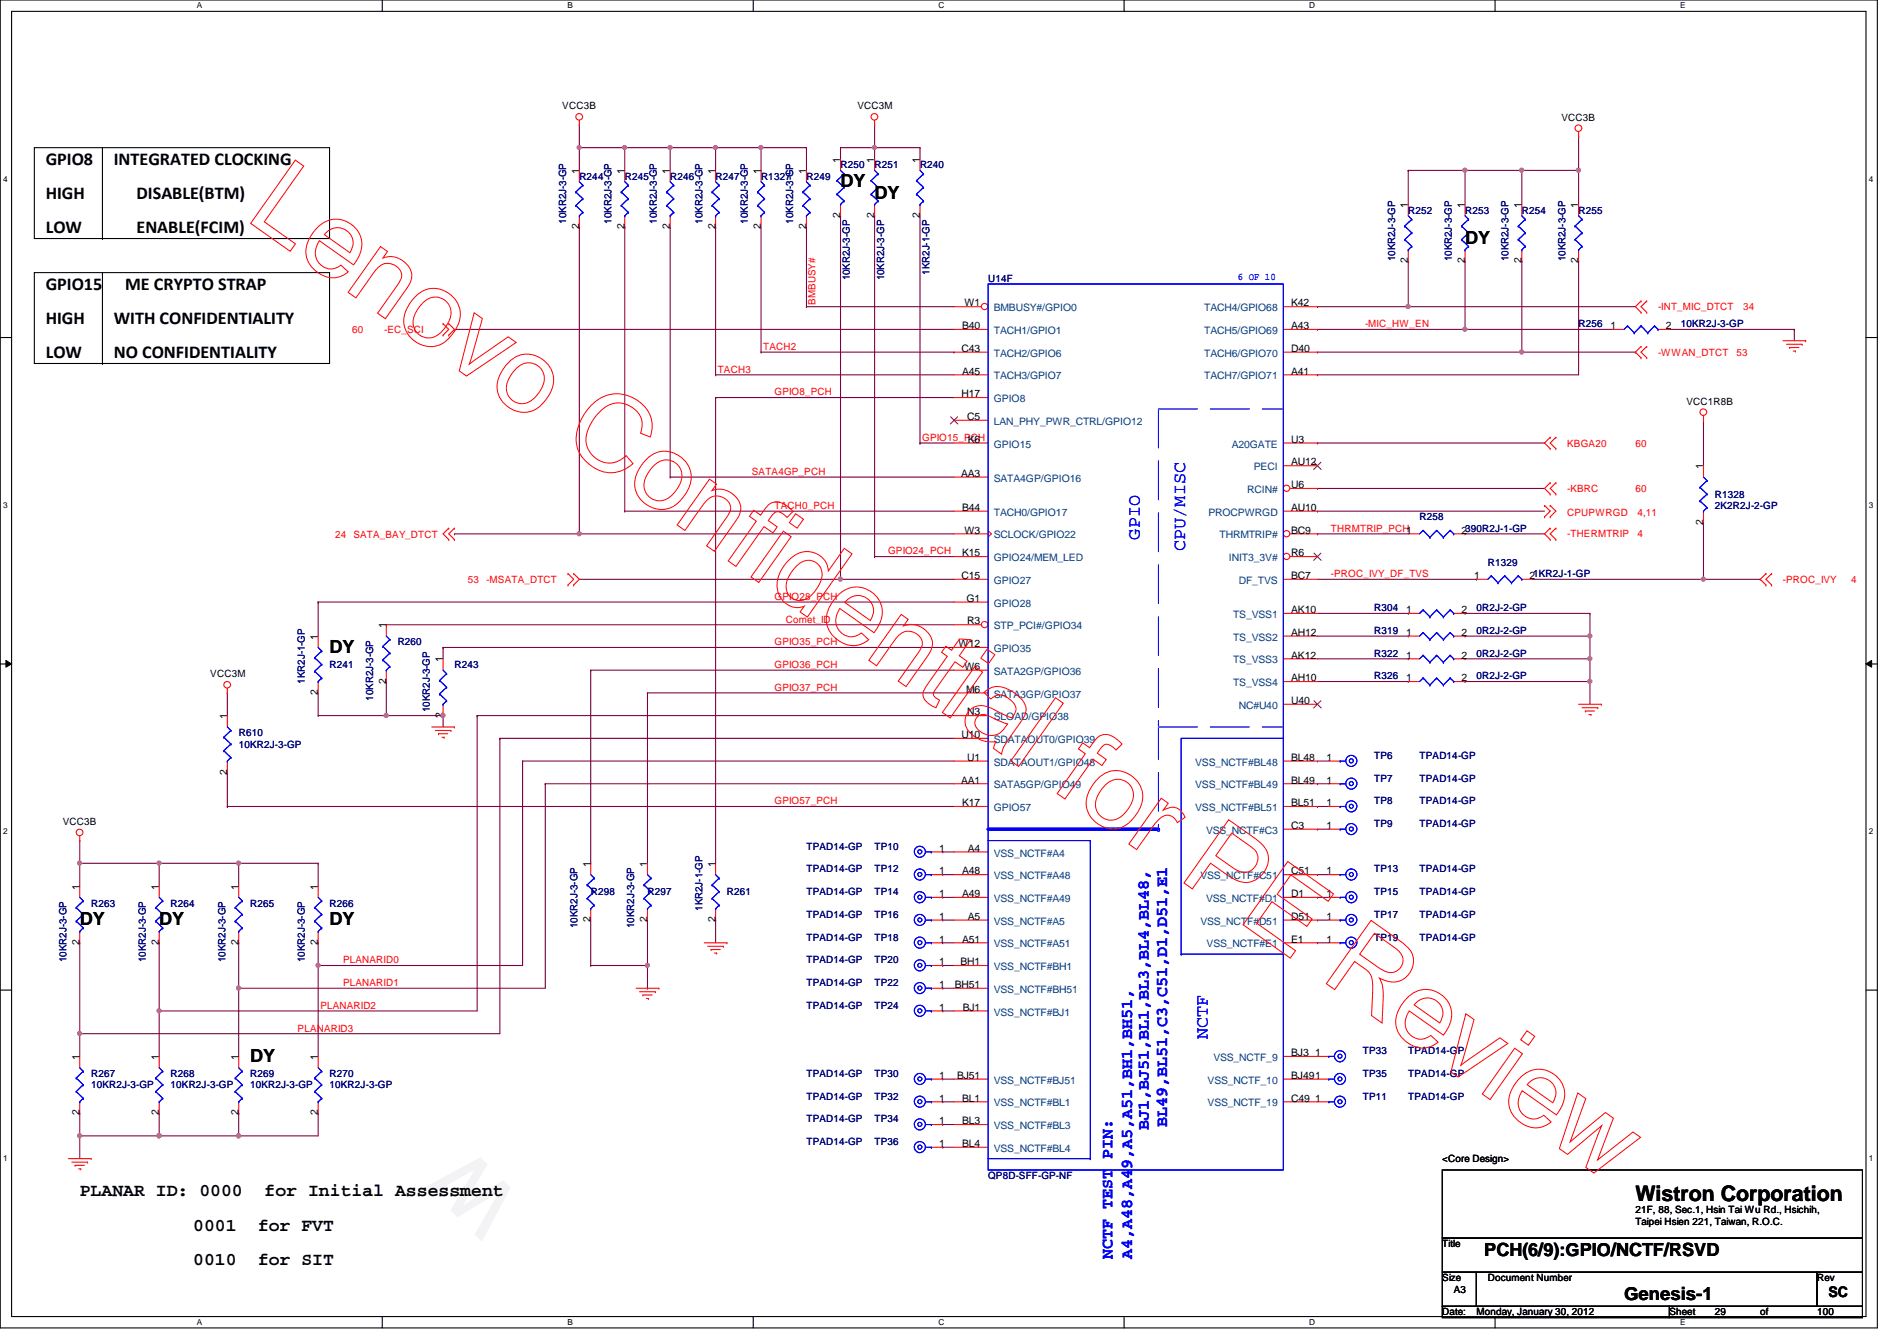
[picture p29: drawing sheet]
<svg xmlns="http://www.w3.org/2000/svg" width="297mm" height="210mm" viewBox="0 0 297 210" stroke-linecap="round" stroke-linejoin="round" font-family="sans-serif">
<defs><g id="words">
<text font-size="3.3" x="256.1" y="188">Wistron Corporation</text>
<g font-size="2.8">
<text x="7.2" y="25.8">GPIO8</text>
<text x="17.8" y="25.8">INTEGRATED CLOCKING</text>
<text x="131.6" y="29.3">DY</text>
<text x="7.2" y="31.2">HIGH</text>
<text x="21.4" y="31.2">DISABLE(BTM)</text>
<text x="136.9" y="31.1">DY</text>
<text x="7.2" y="36.5">LOW</text>
<text x="21.4" y="36.5">ENABLE(FCIM)</text>
<text x="229.4" y="38.2">DY</text>
<text x="7.2" y="45.4">GPIO15</text>
<text x="19.6" y="45.4">ME CRYPTO STRAP</text>
<text x="7.2" y="50.7">HIGH</text>
<text x="17.8" y="50.7">WITH CONFIDENTIALITY</text>
<text x="7.2" y="56">LOW</text>
<text x="17.8" y="56">NO CONFIDENTIALITY</text>
<text x="51.6" y="102.2">DY</text>
<text x="12.5" y="144.9">DY</text>
<text x="24.9" y="144.9">DY</text>
<text x="51.6" y="144.9">DY</text>
<text x="39.2" y="166.2">DY</text>
<text x="12.5" y="187.3">PLANAR ID: 0000</text>
<text x="41.4" y="187.3">for Initial Assessment</text>
<text x="30.3" y="192.6">0001</text>
<text x="30.3" y="198">0010</text>
<text x="40.4" y="192.6">for FVT</text>
<text x="40.4" y="198">for SIT</text>
<text x="232.4" y="196.6">PCH(6/9):GPIO/NCTF/RSVD</text>
<text x="254.3" y="203.5">Genesis-1</text>
</g>
<g font-size="2.8" fill="#00f">
<text x="178.5" y="84.5" transform="rotate(-90 178.5 84.5)">GPIO</text>
<text x="185.6" y="86.2" transform="rotate(-90 185.6 86.2)">CPU/MISC</text>
<text x="189.1" y="162.7" transform="rotate(-90 189.1 162.7)">NCTF</text>
</g>
<g font-size="2.6" fill="#00f">
<text x="179.9" y="176.9" transform="rotate(-90 179.9 176.9)">BJ1,BJ51,BL1,BL3,BL4,BL48,</text>
<text x="182.7" y="176.4" transform="rotate(-90 182.7 176.4)">BL49,BL51,C3,C51,D1,D51,E1</text>
<text x="174.2" y="197" transform="rotate(-90 174.2 197)">NCTF TEST PIN:</text>
<text x="177.3" y="197" transform="rotate(-90 177.3 197)">A4,A48,A49,A5,A51,BH1,BH51,</text>
</g>
<text font-size="2.3" x="286.3" y="203">SC</text>
<g font-size="1.6">
<text x="88.1" y="17.1">VCC3B</text>
<text x="134.3" y="17.1">VCC3M</text>
<text x="244.5" y="18.9">VCC3B</text>
<text x="90.7" y="27.2" transform="rotate(-90 90.7 27.2)">1</text>
<text x="97.8" y="27.2" transform="rotate(-90 97.8 27.2)">1</text>
<text x="104.9" y="27.2" transform="rotate(-90 104.9 27.2)">1</text>
<text x="112" y="27.2" transform="rotate(-90 112 27.2)">1</text>
<text x="119.1" y="27.2" transform="rotate(-90 119.1 27.2)">1</text>
<text x="126.2" y="27.2" transform="rotate(-90 126.2 27.2)">1</text>
<text x="131.6" y="25.4" transform="rotate(-90 131.6 25.4)">1</text>
<text x="136.9" y="25.4" transform="rotate(-90 136.9 25.4)">1</text>
<text x="144" y="25.4" transform="rotate(-90 144 25.4)">1</text>
<text x="90.7" y="35.9" transform="rotate(-90 90.7 35.9)">2</text>
<text x="97.8" y="35.9" transform="rotate(-90 97.8 35.9)">2</text>
<text x="104.9" y="35.9" transform="rotate(-90 104.9 35.9)">2</text>
<text x="112" y="35.9" transform="rotate(-90 112 35.9)">2</text>
<text x="119.1" y="35.9" transform="rotate(-90 119.1 35.9)">2</text>
<text x="126.2" y="35.9" transform="rotate(-90 126.2 35.9)">2</text>
<text x="131.6" y="34.1" transform="rotate(-90 131.6 34.1)">2</text>
<text x="136.9" y="34.1" transform="rotate(-90 136.9 34.1)">2</text>
<text x="144" y="34.1" transform="rotate(-90 144 34.1)">2</text>
<text x="220.5" y="32.6" transform="rotate(-90 220.5 32.6)">1</text>
<text x="229.4" y="32.6" transform="rotate(-90 229.4 32.6)">1</text>
<text x="238.2" y="32.6" transform="rotate(-90 238.2 32.6)">1</text>
<text x="247.1" y="32.6" transform="rotate(-90 247.1 32.6)">1</text>
<text x="220.5" y="41.2" transform="rotate(-90 220.5 41.2)">2</text>
<text x="229.4" y="41.2" transform="rotate(-90 229.4 41.2)">2</text>
<text x="238.2" y="41.2" transform="rotate(-90 238.2 41.2)">2</text>
<text x="247.1" y="41.2" transform="rotate(-90 247.1 41.2)">2</text>
<text x="151" y="48">W1</text>
<text x="202.2" y="48">K42</text>
<text x="150.7" y="51.5">B40</text>
<text x="202.2" y="51.5">A43</text>
<text x="252.2" y="51.5">1</text>
<text x="260.9" y="51.5">2</text>
<text x="150.6" y="55.1">C43</text>
<text x="150.7" y="58.6">A45</text>
<text x="202.2" y="55.1">D40</text>
<text x="202.2" y="58.6">A41</text>
<text x="150.6" y="62.2">H17</text>
<text x="151.5" y="65.7">C5</text>
<text x="264.1" y="63.3">VCC1R8B</text>
<text x="151.6" y="69.3">K6</text>
<text x="202.2" y="69.3">U3</text>
<text x="150.5" y="74.6">AA3</text>
<text x="202.2" y="76.4">U6</text>
<text x="202.2" y="72.9">AU12</text>
<text x="266.7" y="73.4" transform="rotate(-90 266.7 73.4)">1</text>
<text x="150.7" y="80">B44</text>
<text x="151" y="83.5">W3</text>
<text x="202.2" y="80">AU10</text>
<text x="202.2" y="83.5">BC9</text>
<text x="228.9" y="83.5">2390R2J-1-GP</text>
<text x="266.7" y="82.1" transform="rotate(-90 266.7 82.1)">2</text>
<text x="150.7" y="87.1">K15</text>
<text x="202.2" y="87.1">R6</text>
<text x="150.6" y="90.6">C15</text>
<text x="151.3" y="94.2">G1</text>
<text x="202.2" y="96">AK10</text>
<text x="202.2" y="90.6">BC7</text>
<text x="220.2" y="96">1</text>
<text x="228.9" y="96">2</text>
<text x="230.8" y="90.6">1</text>
<text x="239.5" y="90.6">21KR2J-1-GP</text>
<text x="49.8" y="100.1" transform="rotate(-90 49.8 100.1)">1</text>
<text x="60.4" y="98.3" transform="rotate(-90 60.4 98.3)">1</text>
<text x="150.1" y="101.3">W12</text>
<text x="151.5" y="97.7">R3</text>
<text x="202.2" y="99.5">AH12</text>
<text x="220.2" y="99.5">1</text>
<text x="228.9" y="99.5">2</text>
<text x="32.9" y="106">VCC3M</text>
<text x="60.4" y="107" transform="rotate(-90 60.4 107)">2</text>
<text x="69.3" y="103.7" transform="rotate(-90 69.3 103.7)">1</text>
<text x="151" y="104.9">W6</text>
<text x="202.2" y="106.6">AH10</text>
<text x="202.2" y="103.1">AK12</text>
<text x="220.2" y="103.1">1</text>
<text x="220.2" y="106.6">1</text>
<text x="228.9" y="103.1">2</text>
<text x="228.9" y="106.6">2</text>
<text x="35.6" y="112.6" transform="rotate(-90 35.6 112.6)">1</text>
<text x="49.8" y="108.8" transform="rotate(-90 49.8 108.8)">2</text>
<text x="69.3" y="112.4" transform="rotate(-90 69.3 112.4)">2</text>
<text x="151.3" y="108.4">M6</text>
<text x="151.5" y="112">N3</text>
<text x="202.2" y="110.2">U40</text>
<text x="150.6" y="115.5">U10</text>
<text x="151.5" y="119.1">U1</text>
<text x="202.2" y="119.1">BL48</text>
<text x="207.7" y="119.1">1</text>
<text x="35.6" y="121.2" transform="rotate(-90 35.6 121.2)">2</text>
<text x="150.5" y="122.6">AA1</text>
<text x="202.2" y="122.6">BL49</text>
<text x="207.7" y="122.6">1</text>
<text x="9.8" y="129.1">VCC3B</text>
<text x="150.7" y="126.2">K17</text>
<text x="202.2" y="126.2">BL51</text>
<text x="202.2" y="129.8">C3</text>
<text x="207.7" y="129.8">1</text>
<text x="207.7" y="126.2">1</text>
<text x="92.5" y="135.7" transform="rotate(-90 92.5 135.7)">1</text>
<text x="101.3" y="135.7" transform="rotate(-90 101.3 135.7)">1</text>
<text x="112" y="135.7" transform="rotate(-90 112 135.7)">1</text>
<text x="147.1" y="136.9">1</text>
<text x="147.1" y="133.3">1</text>
<text x="150.7" y="136.9">A48</text>
<text x="151.6" y="133.3">A4</text>
<text x="202.2" y="136.9">C51</text>
<text x="207.7" y="136.9">1</text>
<text x="12.4" y="139.2" transform="rotate(-90 12.4 139.2)">1</text>
<text x="24.9" y="139.2" transform="rotate(-90 24.9 139.2)">1</text>
<text x="37.3" y="139.2" transform="rotate(-90 37.3 139.2)">1</text>
<text x="49.8" y="139.2" transform="rotate(-90 49.8 139.2)">1</text>
<text x="147.1" y="140.4">1</text>
<text x="147.1" y="144">1</text>
<text x="150.7" y="140.4">A49</text>
<text x="151.6" y="144">A5</text>
<text x="202.2" y="140.4">D1</text>
<text x="202.2" y="144">D51</text>
<text x="207.7" y="144">1</text>
<text x="207.7" y="140.4">1</text>
<text x="12.4" y="147.9" transform="rotate(-90 12.4 147.9)">2</text>
<text x="24.9" y="147.9" transform="rotate(-90 24.9 147.9)">2</text>
<text x="37.3" y="147.9" transform="rotate(-90 37.3 147.9)">2</text>
<text x="49.8" y="147.9" transform="rotate(-90 49.8 147.9)">2</text>
<text x="92.5" y="144.4" transform="rotate(-90 92.5 144.4)">2</text>
<text x="101.3" y="144.4" transform="rotate(-90 101.3 144.4)">2</text>
<text x="112" y="144.4" transform="rotate(-90 112 144.4)">2</text>
<text x="147.1" y="147.5">1</text>
<text x="150.7" y="147.5">A51</text>
<text x="202.2" y="147.5">E1</text>
<text x="207.7" y="147.5">1</text>
<text x="147.1" y="154.6">1</text>
<text x="147.1" y="151.1">1</text>
<text x="149.5" y="154.6">BH51</text>
<text x="150.4" y="151.1">BH1</text>
<text x="147.1" y="158.2">1</text>
<text x="150.7" y="158.2">BJ1</text>
<text x="12.4" y="165.9" transform="rotate(-90 12.4 165.9)">1</text>
<text x="24.9" y="165.9" transform="rotate(-90 24.9 165.9)">1</text>
<text x="37.3" y="165.9" transform="rotate(-90 37.3 165.9)">1</text>
<text x="49.8" y="165.9" transform="rotate(-90 49.8 165.9)">1</text>
<text x="202.2" y="165.3">BJ3</text>
<text x="205.9" y="165.3">1</text>
<text x="147.1" y="168.9">1</text>
<text x="147.1" y="172.4">1</text>
<text x="149.9" y="168.9">BJ51</text>
<text x="150.7" y="172.4">BL1</text>
<text x="202.2" y="168.9">BJ491</text>
<text x="202.2" y="172.4">C49</text>
<text x="205.9" y="172.4">1</text>
<text x="12.4" y="174.6" transform="rotate(-90 12.4 174.6)">2</text>
<text x="24.9" y="174.6" transform="rotate(-90 24.9 174.6)">2</text>
<text x="37.3" y="174.6" transform="rotate(-90 37.3 174.6)">2</text>
<text x="49.8" y="174.6" transform="rotate(-90 49.8 174.6)">2</text>
<text x="147.1" y="179.5">1</text>
<text x="147.1" y="176">1</text>
<text x="150.7" y="176">BL3</text>
<text x="150.7" y="179.5">BL4</text>
<text x="225.8" y="181.9">&lt;Core Design&gt;</text>
<text x="256.1" y="189.9">21F, 88, Sec.1, Hsin Tai Wu Rd., Hsichih,</text>
<text x="256.1" y="191.7">Taipei Hsien 221, Taiwan, R.O.C.</text>
<text x="225.8" y="195.2">Title</text>
<text x="225.8" y="200.6">Size</text>
<text x="227.6" y="202.4">A3</text>
<text x="233" y="200.6">Document Number</text>
<text x="284.5" y="200.6">Rev</text>
<text x="225.8" y="205.9">Date:</text>
<text x="231.2" y="205.9">Monday, January 30, 2012</text>
<text x="261.4" y="205.9">Sheet</text>
<text x="268.5" y="205.9">29</text>
<text x="275.6" y="205.9">of</text>
<text x="284.5" y="205.9">100</text>
</g>
<g font-size="1.6" fill="#000080">
<text x="90.7" y="28.1">R244</text>
<text x="97.8" y="28.1">R245</text>
<text x="104.9" y="28.1">R246</text>
<text x="112.1" y="28.1">R247</text>
<text x="119.2" y="28.1">R1327</text>
<text x="126.3" y="28.1">R249</text>
<text x="131.6" y="26.3">R250</text>
<text x="136.9" y="26.3">R251</text>
<text x="144.1" y="26.3">R240</text>
<text x="88.6" y="35" transform="rotate(-90 88.6 35)">10KR2J-3-GP</text>
<text x="95.8" y="35" transform="rotate(-90 95.8 35)">10KR2J-3-GP</text>
<text x="102.9" y="35" transform="rotate(-90 102.9 35)">10KR2J-3-GP</text>
<text x="110" y="35" transform="rotate(-90 110 35)">10KR2J-3-GP</text>
<text x="117.1" y="35" transform="rotate(-90 117.1 35)">10KR2J-3-GP</text>
<text x="124.2" y="35" transform="rotate(-90 124.2 35)">10KR2J-3-GP</text>
<text x="220.5" y="33.4">R252</text>
<text x="229.4" y="33.4">R253</text>
<text x="238.3" y="33.4">R254</text>
<text x="247.2" y="33.4">R255</text>
<text x="218.4" y="40.9" transform="rotate(-90 218.4 40.9)">10KR2J-3-GP</text>
<text x="227.3" y="40.9" transform="rotate(-90 227.3 40.9)">10KR2J-3-GP</text>
<text x="236.2" y="40.9" transform="rotate(-90 236.2 40.9)">10KR2J-3-GP</text>
<text x="245.1" y="40.9" transform="rotate(-90 245.1 40.9)">10KR2J-3-GP</text>
<text x="133.1" y="43.9" transform="rotate(-90 133.1 43.9)">10KR2J-3-GP</text>
<text x="138.4" y="43.9" transform="rotate(-90 138.4 43.9)">10KR2J-3-GP</text>
<text x="145.5" y="43" transform="rotate(-90 145.5 43)">1KR2J-1-GP</text>
<text x="154.7" y="44.1">U14F</text>
<text x="247.2" y="51.2">R256</text>
<text x="263.2" y="51.2">10KR2J-3-GP</text>
<text x="268.5" y="77.9">R1328</text>
<text x="222.3" y="81.4">R258</text>
<text x="268.5" y="79.7">2K2R2J-2-GP</text>
<text x="233" y="88.6">R1329</text>
<text x="215.2" y="95.7">R304</text>
<text x="231.2" y="95.7">0R2J-2-GP</text>
<text x="62.3" y="101">R260</text>
<text x="215.2" y="99.2">R319</text>
<text x="231.2" y="99.2">0R2J-2-GP</text>
<text x="47.7" y="107" transform="rotate(-90 47.7 107)">1KR2J-1-GP</text>
<text x="51.6" y="104.6">R241</text>
<text x="71.2" y="104.6">R243</text>
<text x="215.2" y="102.8">R322</text>
<text x="215.2" y="106.3">R326</text>
<text x="231.2" y="102.8">0R2J-2-GP</text>
<text x="231.2" y="106.3">0R2J-2-GP</text>
<text x="58.4" y="109.7" transform="rotate(-90 58.4 109.7)">10KR2J-3-GP</text>
<text x="67.3" y="111.5" transform="rotate(-90 67.3 111.5)">10KR2J-3-GP</text>
<text x="37.4" y="115.2">R610</text>
<text x="37.4" y="117">10KR2J-3-GP</text>
<text x="215.2" y="118.8">TP6</text>
<text x="222.3" y="118.8">TPAD14-GP</text>
<text x="215.2" y="122.3">TP7</text>
<text x="215.2" y="125.9">TP8</text>
<text x="222.3" y="122.3">TPAD14-GP</text>
<text x="222.3" y="125.9">TPAD14-GP</text>
<text x="215.2" y="129.5">TP9</text>
<text x="222.3" y="129.5">TPAD14-GP</text>
<text x="126.3" y="136.6">TPAD14-GP</text>
<text x="126.3" y="133">TPAD14-GP</text>
<text x="136.9" y="136.6">TP12</text>
<text x="136.9" y="133">TP10</text>
<text x="215.2" y="136.6">TP13</text>
<text x="222.3" y="136.6">TPAD14-GP</text>
<text x="14.3" y="141.9">R263</text>
<text x="26.7" y="141.9">R264</text>
<text x="39.2" y="141.9">R265</text>
<text x="51.6" y="141.9">R266</text>
<text x="92.5" y="140.1">R298</text>
<text x="101.4" y="140.1">R297</text>
<text x="110" y="142.6" transform="rotate(-90 110 142.6)">1KR2J-1-GP</text>
<text x="113.8" y="140.1">R261</text>
<text x="126.3" y="140.1">TPAD14-GP</text>
<text x="126.3" y="143.7">TPAD14-GP</text>
<text x="136.9" y="140.1">TP14</text>
<text x="136.9" y="143.7">TP16</text>
<text x="215.2" y="143.7">TP17</text>
<text x="215.2" y="140.1">TP15</text>
<text x="222.3" y="143.7">TPAD14-GP</text>
<text x="222.3" y="140.1">TPAD14-GP</text>
<text x="90.4" y="145.2" transform="rotate(-90 90.4 145.2)">10KR2J-3-GP</text>
<text x="99.3" y="145.2" transform="rotate(-90 99.3 145.2)">10KR2J-3-GP</text>
<text x="126.3" y="147.2">TPAD14-GP</text>
<text x="136.9" y="147.2">TP18</text>
<text x="215.2" y="147.2">TP19</text>
<text x="222.3" y="147.2">TPAD14-GP</text>
<text x="10.4" y="150.6" transform="rotate(-90 10.4 150.6)">10KR2J-3-GP</text>
<text x="22.9" y="150.6" transform="rotate(-90 22.9 150.6)">10KR2J-3-GP</text>
<text x="35.3" y="150.6" transform="rotate(-90 35.3 150.6)">10KR2J-3-GP</text>
<text x="47.7" y="150.6" transform="rotate(-90 47.7 150.6)">10KR2J-3-GP</text>
<text x="126.3" y="154.3">TPAD14-GP</text>
<text x="126.3" y="150.8">TPAD14-GP</text>
<text x="136.9" y="154.3">TP22</text>
<text x="136.9" y="150.8">TP20</text>
<text x="126.3" y="157.9">TPAD14-GP</text>
<text x="136.9" y="157.9">TP24</text>
<text x="213.4" y="165">TP33</text>
<text x="220.5" y="165">TPAD14-GP</text>
<text x="14.3" y="168.6">R267</text>
<text x="14.3" y="170.3">10KR2J-3-GP</text>
<text x="26.7" y="168.6">R268</text>
<text x="26.7" y="170.3">10KR2J-3-GP</text>
<text x="39.2" y="168.6">R269</text>
<text x="39.2" y="170.3">10KR2J-3-GP</text>
<text x="51.6" y="168.6">R270</text>
<text x="51.6" y="170.3">10KR2J-3-GP</text>
<text x="126.3" y="168.6">TPAD14-GP</text>
<text x="126.3" y="172.1">TPAD14-GP</text>
<text x="136.9" y="168.6">TP30</text>
<text x="136.9" y="172.1">TP32</text>
<text x="213.4" y="172.1">TP11</text>
<text x="213.4" y="168.6">TP35</text>
<text x="220.5" y="172.1">TPAD14-GP</text>
<text x="220.5" y="168.6">TPAD14-GP</text>
<text x="126.3" y="179.2">TPAD14-GP</text>
<text x="126.3" y="175.7">TPAD14-GP</text>
<text x="136.9" y="179.2">TP36</text>
<text x="136.9" y="175.7">TP34</text>
<text x="154.7" y="184.6">QP8D-SFF-GP-NF</text>
</g>
<g font-size="1.6" fill="#f00">
<text x="127.7" y="47.7" transform="rotate(-90 127.7 47.7)">BMBUSY#</text>
<text x="55.2" y="52.1">60</text>
<text x="60.2" y="52.1">-EC_SCI</text>
<text x="213.7" y="51.2">-MIC_HW_EN</text>
<text x="259.6" y="48.6">-INT_MIC_DTCT</text>
<text x="273" y="48.6">34</text>
<text x="112.4" y="58.3">TACH3</text>
<text x="119.5" y="54.8">TACH2</text>
<text x="259.6" y="55.7">-WWAN_DTCT</text>
<text x="271.9" y="55.7">53</text>
<text x="121.3" y="61.9">GPIO8_PCH</text>
<text x="144.4" y="69">GPIO15_PCH</text>
<text x="245.4" y="69.9">KBGA20</text>
<text x="256.1" y="69.9">60</text>
<text x="117.7" y="74.3">SATA4GP_PCH</text>
<text x="245.4" y="77">-KBRC</text>
<text x="256.1" y="77">60</text>
<text x="121.3" y="79.7">TACH0_PCH</text>
<text x="208.4" y="83.2">THRMTRIP_PCH1</text>
<text x="245.4" y="80.7">CPUPWRGD</text>
<text x="256.4" y="80.7">4,11</text>
<text x="52.5" y="84.3">24 SATA_BAY_DTCT</text>
<text x="139.1" y="86.8">GPIO24_PCH</text>
<text x="245.4" y="84.1">-THERMTRIP</text>
<text x="256.4" y="84.1">4</text>
<text x="73.3" y="91.2">53</text>
<text x="76.2" y="91.2">-MSATA_DTCT</text>
<text x="121.3" y="93.9">GPIO28_PCH</text>
<text x="208.4" y="90.3">-PROC_IVY_DF_TVS</text>
<text x="279.2" y="91.2">-PROC_IVY</text>
<text x="289.9" y="91.2">4</text>
<text x="121.3" y="101">GPIO35_PCH</text>
<text x="123.1" y="97.5">Comet_ID</text>
<text x="121.3" y="104.6">GPIO36_PCH</text>
<text x="121.3" y="108.1">GPIO37_PCH</text>
<text x="121.3" y="125.9">GPIO57_PCH</text>
<text x="53.7" y="154.3">PLANARID1</text>
<text x="53.7" y="150.8">PLANARID0</text>
<text x="46.6" y="161.5">PLANARID3</text>
<text x="50.2" y="157.9">PLANARID2</text>
</g>
<text font-size="1.6" fill="#00f" x="193.8" y="43.9">6 OF 10</text>
<g font-size="1.6" fill="#004080">
<text x="155.6" y="48.7">BMBUSY#/GPIO0</text>
<text x="155.6" y="52.3">TACH1/GPIO1</text>
<text x="188.5" y="48.7">TACH4/GPIO68</text>
<text x="188.5" y="52.3">TACH5/GPIO69</text>
<text x="155.6" y="55.8">TACH2/GPIO6</text>
<text x="155.6" y="59.4">TACH3/GPIO7</text>
<text x="188.5" y="55.8">TACH6/GPIO70</text>
<text x="188.5" y="59.4">TACH7/GPIO71</text>
<text x="155.6" y="62.9">GPIO8</text>
<text x="155.6" y="66.5">LAN_PHY_PWR_CTRL/GPIO12</text>
<text x="155.6" y="70.1">GPIO15</text>
<text x="192.9" y="70.1">A20GATE</text>
<text x="155.6" y="75.4">SATA4GP/GPIO16</text>
<text x="195.3" y="77.2">RCIN#</text>
<text x="196.3" y="73.6">PECI</text>
<text x="155.6" y="80.7">TACH0/GPIO17</text>
<text x="189.2" y="80.7">PROCPWRGD</text>
<text x="155.6" y="87.8">GPIO24/MEM_LED</text>
<text x="155.6" y="84.3">SCLOCK/GPIO22</text>
<text x="191" y="84.3">THRMTRIP#</text>
<text x="192.4" y="87.8">INIT3_3V#</text>
<text x="155.6" y="91.4">GPIO27</text>
<text x="155.6" y="95">GPIO28</text>
<text x="194" y="91.4">DF_TVS</text>
<text x="155.6" y="98.5">STP_PCI#/GPIO34</text>
<text x="193.1" y="100.3">TS_VSS2</text>
<text x="193.1" y="96.7">TS_VSS1</text>
<text x="155.6" y="105.6">SATA2GP/GPIO36</text>
<text x="155.6" y="102.1">GPIO35</text>
<text x="193.1" y="107.4">TS_VSS4</text>
<text x="193.1" y="103.8">TS_VSS3</text>
<text x="155.6" y="109.2">SATA3GP/GPIO37</text>
<text x="155.6" y="112.7">SLOAD/GPIO38</text>
<text x="194" y="111">NC#U40</text>
<text x="155.6" y="116.3">SDATAOUT0/GPIO39</text>
<text x="155.6" y="119.8">SDATAOUT1/GPIO48</text>
<text x="187.2" y="119.8">VSS_NCTF#BL48</text>
<text x="155.6" y="123.4">SATA5GP/GPIO49</text>
<text x="187.2" y="123.4">VSS_NCTF#BL49</text>
<text x="155.6" y="127">GPIO57</text>
<text x="187.2" y="127">VSS_NCTF#BL51</text>
<text x="188.8" y="130.5">VSS_NCTF#C3</text>
<text x="155.6" y="134.1">VSS_NCTF#A4</text>
<text x="155.6" y="137.6">VSS_NCTF#A48</text>
<text x="188" y="137.6">VSS_NCTF#C51</text>
<text x="155.6" y="141.2">VSS_NCTF#A49</text>
<text x="188.8" y="141.2">VSS_NCTF#D1</text>
<text x="155.6" y="144.7">VSS_NCTF#A5</text>
<text x="155.6" y="148.3">VSS_NCTF#A51</text>
<text x="188" y="144.7">VSS_NCTF#D51</text>
<text x="188.9" y="148.3">VSS_NCTF#E1</text>
<text x="155.6" y="151.8">VSS_NCTF#BH1</text>
<text x="155.6" y="155.4">VSS_NCTF#BH51</text>
<text x="155.6" y="159">VSS_NCTF#BJ1</text>
<text x="190" y="166.1">VSS_NCTF_9</text>
<text x="155.6" y="169.6">VSS_NCTF#BJ51</text>
<text x="155.6" y="173.2">VSS_NCTF#BL1</text>
<text x="189.1" y="169.6">VSS_NCTF_10</text>
<text x="189.1" y="173.2">VSS_NCTF_19</text>
<text x="155.6" y="176.7">VSS_NCTF#BL3</text>
<text x="155.6" y="180.3">VSS_NCTF#BL4</text>
</g>
<g font-size="1.3">
<text x="30.8" y="1.3">A</text>
<text x="88.9" y="1.3">B</text>
<text x="146.9" y="1.3">C</text>
<text x="205" y="1.3">D</text>
<text x="263.1" y="1.3">E</text>
<text x=".5" y="28.4">4</text>
<text x="292.6" y="28.4">4</text>
<text x=".5" y="79.5">3</text>
<text x="292.6" y="79.5">3</text>
<text x=".5" y="130.6">2</text>
<text x="292.6" y="130.6">2</text>
<text x=".5" y="181.7">1</text>
<text x="292.6" y="181.7">1</text>
<text x="30.8" y="207.4">A</text>
<text x="88.9" y="207.4">B</text>
<text x="146.9" y="207.4">C</text>
<text x="205" y="207.4">D</text>
<text x="263.1" y="207.4">E</text>
</g>
</g></defs>
<path d="M0 0h294v207.9h-294zM1.8 1.8h290.4v204.3h-290.4z" fill="none" stroke="#000" stroke-width=".17"/>
<g fill="#fff">
<path d="M30.8 .2h.8v1.4h-.8z"/>
<path d="M30.8 206.2h.8v1.4h-.8z"/>
</g>
<path d="M59.9 0v1.8M59.9 206.1v1.8" fill="none" stroke="#000" stroke-width=".17"/>
<g fill="#fff">
<path d="M88.9 .2h.8v1.4h-.8z"/>
<path d="M88.9 206.2h.8v1.4h-.8z"/>
</g>
<path d="M117.9 0v1.8M117.9 206.1v1.8" fill="none" stroke="#000" stroke-width=".17"/>
<g fill="#fff">
<path d="M146.9 .2h.9v1.4h-.9z"/>
<path d="M146.9 206.2h.9v1.4h-.9z"/>
</g>
<path d="M176 0v1.8M176 206.1v1.8" fill="none" stroke="#000" stroke-width=".17"/>
<g fill="#fff">
<path d="M205 .2h.9v1.4h-.9z"/>
<path d="M205 206.2h.9v1.4h-.9z"/>
</g>
<path d="M234.1 0v1.8M234.1 206.1v1.8" fill="none" stroke="#000" stroke-width=".17"/>
<g fill="#fff">
<path d="M263.1 .2h.8v1.4h-.8z"/>
<path d="M263.1 206.2h.8v1.4h-.8z"/>
<path d="M.5 27.3h.7v1.4h-.7z"/>
<path d="M292.6 27.3h.7v1.4h-.7z"/>
<path d="M.5 78.4h.7v1.4h-.7z"/>
<path d="M292.6 78.4h.7v1.4h-.7z"/>
</g>
<path d="M0 52.8h1.8M292.2 52.8h1.8" fill="none" stroke="#000" stroke-width=".17"/>
<g fill="#fff">
<path d="M.5 129.5h.7v1.4h-.7z"/>
<path d="M292.6 129.5h.7v1.4h-.7z"/>
</g>
<path d="M0 103.9h1.8M292.2 103.9h1.8" fill="none" stroke="#000" stroke-width=".17"/>
<path d="M.9 103.4l.9 .5-.9 .5zM292.2 103.9l.9-.5v1z" fill="#000"/>
<path d="M.9 103.4l.9 .5-.9 .5zM292.2 103.9l.9-.5v1z" fill="none" stroke="#000" stroke-width=".16"/>
<g fill="#fff">
<path d="M.5 180.5h.7v1.4h-.7z"/>
<path d="M292.6 180.5h.7v1.4h-.7z"/>
</g>
<path d="M0 155h1.8M292.2 155h1.8" fill="none" stroke="#000" stroke-width=".17"/>
<g fill="none" stroke="#800040" stroke-width=".17">
<path d="M247.2 26.7h.1M247.2 26.7v5.3M206.3 76.5h.1M206.3 69.3h.1M206.3 76.5h35.5M206.3 69.3h35.5M206.3 80h.1M206.3 83.6h.1M206.3 80h35.5M206.3 83.6h14.2M229.4 83.6h.1M229.4 83.6h12.4"/>
<path d="M206.3 119.1h.1M206.3 119.1h1.8M147.6 136.9h.1M147.6 133.3h.1M147.6 136.9h1.8M147.6 133.3h1.8M206.3 136.9h.1M206.3 122.7h.1M206.3 126.2h.1M206.3 129.8h.1M206.3 136.9h1.8M206.3 122.7h1.8"/>
<path d="M206.3 126.2h1.8M206.3 129.8h1.8M147.6 158.2h.1M147.6 140.5h.1M147.6 147.6h.1M147.6 144h.1M147.6 154.7h.1M147.6 151.1h.1M147.6 158.2h1.8M147.6 140.5h1.8M147.6 147.6h1.8M147.6 144h1.8"/>
<path d="M147.6 154.7h1.8M147.6 151.1h1.8M206.3 147.6h.1M206.3 140.5h.1M206.3 144h.1M206.3 140.5h1.8M206.3 147.6h1.8M206.3 144h1.8M147.6 168.9h.1M147.6 179.6h.1M147.6 172.5h.1M147.6 176h.1"/>
<path d="M147.6 168.9h1.8M147.6 179.6h1.8M147.6 172.5h1.8M147.6 176h1.8"/>
</g>
<circle cx="247.2" cy="26.6" r=".32" fill="#f0f"/>
<circle cx="247.2" cy="26.6" r=".32" fill="none" stroke="#f0f" stroke-width=".17"/>
<path d="M220.5 26.7h.1M220.5 26.7v5.3M220.5 26.7h8.9M238.3 26.7h.1M238.3 26.7h8.9M238.3 26.7v5.3" fill="none" stroke="#800040" stroke-width=".17"/>
<circle cx="238.3" cy="26.6" r=".32" fill="#f0f"/>
<circle cx="238.3" cy="26.6" r=".32" fill="none" stroke="#f0f" stroke-width=".17"/>
<path d="M229.4 26.7h.1M229.4 26.7v5.3M229.4 26.7h8.9" fill="none" stroke="#800040" stroke-width=".17"/>
<circle cx="229.4" cy="26.6" r=".32" fill="#f0f"/>
<circle cx="229.4" cy="26.6" r=".32" fill="none" stroke="#f0f" stroke-width=".17"/>
<path d="M247.2 21.3h.1M247.2 21.3v5.4M220.5 48h.1M220.5 48h35.6" fill="none" stroke="#800040" stroke-width=".17"/>
<circle cx="220.5" cy="48" r=".32" fill="#f0f"/>
<circle cx="220.5" cy="48" r=".32" fill="none" stroke="#f0f" stroke-width=".17"/>
<path d="M220.5 40.9h.1M220.5 40.9v7.1M229.4 51.6h.1M229.4 51.6h23.1" fill="none" stroke="#800040" stroke-width=".17"/>
<circle cx="229.4" cy="51.5" r=".32" fill="#f0f"/>
<circle cx="229.4" cy="51.5" r=".32" fill="none" stroke="#f0f" stroke-width=".17"/>
<path d="M206.3 55.1h.1M229.4 40.9h.1M229.4 40.9v10.7M238.3 40.9h.1M238.3 40.9v14.2h-32" fill="none" stroke="#800040" stroke-width=".17"/>
<circle cx="238.3" cy="55.1" r=".32" fill="#f0f"/>
<circle cx="238.3" cy="55.1" r=".32" fill="none" stroke="#f0f" stroke-width=".17"/>
<g fill="none" stroke="#800040" stroke-width=".17">
<path d="M71.2 51.6h.1M71.2 51.6h78.2M206.3 58.7h.1M206.3 51.6h.1M206.3 48h.1M206.3 51.6h23.1M206.3 48h14.2M247.2 40.9h.1M247.2 40.9v17.8h-40.9M281 51.6h.1M281 51.6v1.7M97.8 80h.1"/>
<path d="M97.8 80h51.6M81.8 119.1h.1M81.8 119.1h67.6M12.5 131.6h.1M12.5 131.6v3.5M24.9 158.2h.1M24.9 158.2v7.2M37.4 147.6h.1M37.4 147.6v7.1"/>
</g>
<circle cx="24.9" cy="158.2" r=".32" fill="#f0f"/>
<circle cx="24.9" cy="158.2" r=".32" fill="none" stroke="#f0f" stroke-width=".17"/>
<path d="M12.5 174.2h.1M12.5 177.8h.1M12.5 174.2v7.2M37.4 177.8h.1M37.4 177.8h12.4" fill="none" stroke="#800040" stroke-width=".17"/>
<circle cx="37.4" cy="177.8" r=".32" fill="#f0f"/>
<circle cx="37.4" cy="177.8" r=".32" fill="none" stroke="#f0f" stroke-width=".17"/>
<path d="M37.4 174.2h.1M37.4 174.2v3.6" fill="none" stroke="#800040" stroke-width=".17"/>
<circle cx="37.4" cy="177.8" r=".32" fill="#f0f"/>
<circle cx="37.4" cy="177.8" r=".32" fill="none" stroke="#f0f" stroke-width=".17"/>
<path d="M24.9 174.2h.1M24.9 174.2v3.6" fill="none" stroke="#800040" stroke-width=".17"/>
<circle cx="24.9" cy="177.8" r=".32" fill="#f0f"/>
<circle cx="24.9" cy="177.8" r=".32" fill="none" stroke="#f0f" stroke-width=".17"/>
<path d="M24.9 135.1h.1M24.9 135.1h12.5M12.5 147.6h.1M12.5 147.6v14.2M37.4 154.7h.1M37.4 154.7v10.7M37.4 154.7h48M49.8 147.6h.1M49.8 147.6v3.5M49.8 174.2h.1M49.8 174.2v3.6" fill="none" stroke="#800040" stroke-width=".17"/>
<circle cx="37.4" cy="154.7" r=".32" fill="#f0f"/>
<circle cx="37.4" cy="154.7" r=".32" fill="none" stroke="#f0f" stroke-width=".17"/>
<path d="M49.8 151.1h.1M49.8 151.1v14.3M49.8 151.1h32" fill="none" stroke="#800040" stroke-width=".17"/>
<circle cx="49.8" cy="151.1" r=".32" fill="#f0f"/>
<circle cx="49.8" cy="151.1" r=".32" fill="none" stroke="#f0f" stroke-width=".17"/>
<path d="M37.4 135.1h.1M37.4 135.1h12.4" fill="none" stroke="#800040" stroke-width=".17"/>
<circle cx="37.4" cy="135.1" r=".32" fill="#f0f"/>
<circle cx="37.4" cy="135.1" r=".32" fill="none" stroke="#f0f" stroke-width=".17"/>
<path d="M37.4 135.1h.1M37.4 135.1v3.6M49.8 135.1h.1M49.8 135.1v3.6M24.9 158.2h.1M24.9 147.6h.1M24.9 158.2h49.8M24.9 147.6v10.6M12.5 161.8h.1M12.5 161.8h65.8M24.9 177.8h.1M24.9 177.8h12.5" fill="none" stroke="#800040" stroke-width=".17"/>
<circle cx="24.9" cy="177.8" r=".32" fill="#f0f"/>
<circle cx="24.9" cy="177.8" r=".32" fill="none" stroke="#f0f" stroke-width=".17"/>
<path d="M12.5 177.8h.1M12.5 177.8h12.4" fill="none" stroke="#800040" stroke-width=".17"/>
<circle cx="24.9" cy="177.8" r=".32" fill="#f0f"/>
<circle cx="24.9" cy="177.8" r=".32" fill="none" stroke="#f0f" stroke-width=".17"/>
<circle cx="12.5" cy="177.8" r=".32" fill="#f0f"/>
<circle cx="12.5" cy="177.8" r=".32" fill="none" stroke="#f0f" stroke-width=".17"/>
<path d="M12.5 161.8h.1M12.5 161.8v3.6" fill="none" stroke="#800040" stroke-width=".17"/>
<circle cx="12.5" cy="161.8" r=".32" fill="#f0f"/>
<circle cx="12.5" cy="161.8" r=".32" fill="none" stroke="#f0f" stroke-width=".17"/>
<path d="M90.7 83.6h.1M90.7 83.6h58.7M24.9 135.1h.1M24.9 135.1v3.6M35.6 126.2h.1M35.6 126.2h113.8" fill="none" stroke="#800040" stroke-width=".17"/>
<circle cx="90.7" cy="83.5" r=".32" fill="#f0f"/>
<circle cx="90.7" cy="83.5" r=".32" fill="none" stroke="#f0f" stroke-width=".17"/>
<path d="M12.5 135.1h.1M12.5 135.1v3.6M12.5 135.1h12.4" fill="none" stroke="#800040" stroke-width=".17"/>
<circle cx="24.9" cy="135.1" r=".32" fill="#f0f"/>
<circle cx="24.9" cy="135.1" r=".32" fill="none" stroke="#f0f" stroke-width=".17"/>
<circle cx="12.5" cy="135.1" r=".32" fill="#f0f"/>
<circle cx="12.5" cy="135.1" r=".32" fill="none" stroke="#f0f" stroke-width=".17"/>
<path d="M90.7 23.1h.1M90.7 23.1v3.6M90.7 23.1h7.1M126.3 23.1h.1M126.3 23.1v3.6" fill="none" stroke="#800040" stroke-width=".17"/>
<circle cx="90.7" cy="23.1" r=".32" fill="#f0f"/>
<circle cx="90.7" cy="23.1" r=".32" fill="none" stroke="#f0f" stroke-width=".17"/>
<path d="M97.8 23.1h.1M97.8 23.1v3.6M97.8 23.1h7.1" fill="none" stroke="#800040" stroke-width=".17"/>
<circle cx="97.8" cy="23.1" r=".32" fill="#f0f"/>
<circle cx="97.8" cy="23.1" r=".32" fill="none" stroke="#f0f" stroke-width=".17"/>
<path d="M104.9 23.1h.1M104.9 23.1v3.6M104.9 23.1h7.2M112.1 23.1h.1M112.1 23.1v3.6M119.2 23.1h.1M119.2 23.1h7.1" fill="none" stroke="#800040" stroke-width=".17"/>
<circle cx="104.9" cy="23.1" r=".32" fill="#f0f"/>
<circle cx="104.9" cy="23.1" r=".32" fill="none" stroke="#f0f" stroke-width=".17"/>
<path d="M136.9 19.6h.1M136.9 19.6v3.5M131.6 33.8h.1M131.6 33.8v56.9M136.9 33.8h.1M136.9 33.8v53.3M131.6 90.7h.1M131.6 90.7h17.8M136.9 87.1h.1M136.9 87.1h12.5" fill="none" stroke="#800040" stroke-width=".17"/>
<circle cx="131.6" cy="90.7" r=".32" fill="#f0f"/>
<circle cx="131.6" cy="90.7" r=".32" fill="none" stroke="#f0f" stroke-width=".17"/>
<g fill="none" stroke="#800040" stroke-width=".17">
<path d="M90.7 35.6h.1M90.7 35.6v48h-19.5M97.8 35.6h.1M97.8 35.6v44.4M104.9 35.6h.1M104.9 35.6v39.1M112.1 35.6h.1M112.1 35.6v23.1M126.3 35.6h.1M126.3 35.6v12.4M112.1 58.7h.1M112.1 58.7h37.3"/>
<path d="M126.3 48h.1M126.3 48h23.1M104.9 74.7h.1M104.9 74.7h44.5M112.1 62.2h.1M112.1 62.2v72.9M112.1 62.2h37.3M144.1 69.3h.1M144.1 69.3h5.3M49.8 94.2h.1M49.8 94.2h99.6M60.5 97.8h.1"/>
<path d="M60.5 97.8h88.9M71.2 83.6h.1M206.3 96h14.2M206.3 99.6h14.2M220.5 96h.1M220.5 99.6h.1M229.4 96h.1M229.4 99.6h.1M229.4 96h19.6M229.4 99.6h19.6M249 96h.1M249 99.6h.1"/>
<path d="M249 96v7.1h-19.6M69.4 101.3h.1M69.4 101.3h80M74.7 112h.1M74.7 112h74.7M74.7 112v46.2M78.3 115.6h.1M78.3 115.6v46.2M78.3 115.6h71.1M92.5 104.9h.1M92.5 104.9h56.9M101.4 108.5h.1"/>
<path d="M101.4 108.5h48M206.3 103.1h14.2M206.3 106.7h14.2M220.5 103.1h.1M220.5 106.7h.1M229.4 103.1h.1M229.4 106.7h.1M229.4 106.7h19.6M85.4 122.7h.1M85.4 122.7h64M112.1 144h.1M112.1 144v3.6"/>
</g>
<circle cx="248.9" cy="99.5" r=".32" fill="#f0f"/>
<circle cx="248.9" cy="99.5" r=".32" fill="none" stroke="#f0f" stroke-width=".17"/>
<path d="M249 106.7h.1M249 106.7v3.5" fill="none" stroke="#800040" stroke-width=".17"/>
<circle cx="248.9" cy="106.7" r=".32" fill="#f0f"/>
<circle cx="248.9" cy="106.7" r=".32" fill="none" stroke="#f0f" stroke-width=".17"/>
<g fill="none" stroke="#800040" stroke-width=".17">
<path d="M81.8 119.1h.1M81.8 119.1v32M92.5 104.9v30.2M101.4 108.5v26.6M85.4 122.7h.1M85.4 122.7v32M92.5 135.1h.1M101.4 135.1h.1M92.5 151.1h.1M92.5 144v7.1M92.5 151.1h8.9M101.4 151.1h.1"/>
<path d="M101.4 144v7.1"/>
</g>
<circle cx="101.4" cy="151.1" r=".32" fill="#f0f"/>
<circle cx="101.4" cy="151.1" r=".32" fill="none" stroke="#f0f" stroke-width=".17"/>
<path d="M69.4 112h.1M69.4 112v1.8M101.4 154.7h.1M101.4 151.1v3.6" fill="none" stroke="#800040" stroke-width=".17"/>
<circle cx="69.4" cy="112" r=".32" fill="#f0f"/>
<circle cx="69.4" cy="112" r=".32" fill="none" stroke="#f0f" stroke-width=".17"/>
<path d="M238.3 55.1h17.8M256.1 55.1h.1M261.4 51.6h19.6M281 51.6h.1M249 103.1h.1M249 103.1v3.6" fill="none" stroke="#800040" stroke-width=".17"/>
<circle cx="248.9" cy="103.1" r=".32" fill="#f0f"/>
<circle cx="248.9" cy="103.1" r=".32" fill="none" stroke="#f0f" stroke-width=".17"/>
<path d="M119.2 26.7h.1M119.2 23.1v3.6" fill="none" stroke="#800040" stroke-width=".17"/>
<circle cx="119.1" cy="23.1" r=".32" fill="#f0f"/>
<circle cx="119.1" cy="23.1" r=".32" fill="none" stroke="#f0f" stroke-width=".17"/>
<path d="M112.1 23.1h.1M112.1 23.1h7.1" fill="none" stroke="#800040" stroke-width=".17"/>
<circle cx="112" cy="23.1" r=".32" fill="#f0f"/>
<circle cx="112" cy="23.1" r=".32" fill="none" stroke="#f0f" stroke-width=".17"/>
<path d="M119.2 35.6v19.5M131.6 23.1h.1M131.6 23.1h12.5M131.6 23.1v1.8M136.9 23.1h.1M144.1 23.1h.1M144.1 23.1v1.8M119.2 55.1h.1M119.2 55.1h30.2M149.4 55.1h.1" fill="none" stroke="#800040" stroke-width=".17"/>
<circle cx="136.9" cy="23.1" r=".32" fill="#f0f"/>
<circle cx="136.9" cy="23.1" r=".32" fill="none" stroke="#f0f" stroke-width=".17"/>
<g fill="none" stroke="#800040" stroke-width=".17">
<path d="M90.7 19.6h.1M90.7 19.6v3.5M136.9 24.9h.1M136.9 23.1v1.8M144.1 33.8v35.5M144.1 69.3h.1M49.8 94.2h.1M49.8 94.2v5.4M49.8 112h.1M49.8 112h19.6M49.8 108.5v3.5M60.5 106.7h.1"/>
<path d="M60.5 112h.1M60.5 106.7v5.3M69.4 112h.1M69.4 101.3h.1M69.4 101.3v1.8"/>
</g>
<circle cx="60.5" cy="112" r=".32" fill="#f0f"/>
<circle cx="60.5" cy="112" r=".32" fill="none" stroke="#f0f" stroke-width=".17"/>
<path d="M206.3 90.7h24.9M231.2 90.7h.1M240.1 90.7h26.6M266.7 81.8h.1M266.7 90.7h.1M266.7 81.8v8.9" fill="none" stroke="#800040" stroke-width=".17"/>
<circle cx="266.7" cy="90.7" r=".32" fill="#f0f"/>
<circle cx="266.7" cy="90.7" r=".32" fill="none" stroke="#f0f" stroke-width=".17"/>
<path d="M266.7 72.9h.1M266.7 65.8v7.1M90.7 90.7h40.9M131.6 90.7h.1M266.7 90.7h8.9M275.6 90.7h.1M35.6 108.5h.1M35.6 108.5v3.5M35.6 126.2h.1M35.6 120.9v5.3" fill="none" stroke="#800040" stroke-width=".17"/>
<g fill="none" stroke="#f00" stroke-width=".17">
<path d="M90.7 19.6h.1M90.7 18.8v.8M136.9 19.6h.1M136.9 18.8v.8M97.8 26.7v1.7M97.8 33.8v1.8M104.9 26.7v1.7M104.9 33.8v1.8M112.1 26.7v1.7M112.1 33.8v1.8M119.2 26.7v1.7M119.2 33.8v1.8"/>
<path d="M126.3 26.7v1.7M126.3 33.8v1.8M131.6 24.9v1.8M131.6 32v1.8M136.9 24.9v1.8M136.9 32v1.8M144.1 24.9v1.8M144.1 32v1.8M220.5 32v1.8M220.5 39.1v1.8M229.4 32v1.8M229.4 39.1v1.8"/>
<path d="M238.3 32v1.8M238.3 39.1v1.8M247.2 21.3h.1M247.2 20.6v.7M247.2 32v1.8M247.2 39.1v1.8M69.4 52.5h.1M69.4 50.7h.1M69.4 50.7l.9 .9-.9 .9M70.3 50.7h.1M70.3 52.5h.1M70.3 50.7l.9 .9-.9 .9"/>
<path d="M149.4 55.1h5.3M149.4 58.7h5.3M257 47.1h.1M257 48.9h.1M257 54.2h.1M257 56h.1M257 54.2l-.9 .9 .9 .9M257 47.1l-.9 .9 .9 .9M257.8 48.9h.1M257.8 47.1h.1M257.8 56h.1M257.8 54.2h.1"/>
<path d="M257.8 54.2l-.8 .9 .8 .9M257.8 47.1l-.8 .9 .8 .9M279.2 53.3h3.5M279.7 53.9h2.5M280.2 54.4h.1M280.2 54.4h1.5M280.8 54.9h.3M281.1 54.9h.1M282.2 53.9h.1M282.7 53.3h.1M149.4 65.8h5.3M241.8 79.1h.1"/>
<path d="M241.8 79.1l.9 .9-.9 .9M242.7 75.6h.1M242.7 77.3h.1M242.7 68.5h.1M242.7 70.2h.1M242.7 79.1h.1M242.7 75.6l-.9 .9 .9 .8M242.7 68.5l-.9 .8 .9 .9M242.7 79.1l.9 .9-.9 .9M243.6 77.3h.1M243.6 75.6h.1M243.6 70.2h.1"/>
<path d="M243.6 68.5h.1M243.6 75.6l-.9 .9 .9 .8M243.6 68.5l-.9 .8 .9 .9M266.7 65.8h.1M266.7 65.1v.7M266.7 72.9v1.8M49.8 99.6v1.7M60.5 97.8v1.8M70.3 82.7h.1M70.3 84.5h.1M70.3 82.7l-.9 .9 .9 .9M71.2 82.7h.1"/>
<path d="M71.2 84.5h.1M71.2 82.7l-.9 .9 .9 .9M88.9 91.6h.1M88.9 89.8h.1M88.9 89.8l.9 .9-.9 .9M89.8 89.8h.1M89.8 91.6h.1M89.8 89.8l.9 .9-.9 .9M149.4 90.7h5.3M149.4 83.6h5.3M149.4 94.2h5.3M149.4 87.1h5.3"/>
<path d="M149.4 80h5.3M154.7 83.1l.5 .5-.5 .5M201 80h5.3M220.5 96h1.8M220.5 83.6h1.8M227.6 96h1.8M227.6 83.6h1.8M231.2 90.7h1.8M238.3 90.7h1.8M241.8 80.9h.1M242.7 82.7h.1M242.7 84.5h.1"/>
<path d="M242.7 80.9h.1M242.7 82.7l-.9 .9 .9 .9M243.6 84.5h.1M243.6 82.7h.1M243.6 82.7l-.9 .9 .9 .9M266.7 80v1.8M276.5 89.8h.1M276.5 91.6h.1M276.5 89.8l-.9 .9 .9 .9M277.4 91.6h.1M277.4 89.8h.1M277.4 89.8l-.9 .9 .9 .9"/>
<path d="M35.6 108.5h.1M35.6 107.7v.8M35.6 112v1.8M35.6 119.1v1.8M49.8 106.7v1.8M60.5 104.9v1.8M67.6 113.8h3.6M68.2 114.3h2.4M68.7 114.9h.1M68.7 114.9h1.4M69.2 115.4h.4M69.4 103.1v1.8"/>
<path d="M69.4 110.2v1.8M69.6 115.4h.1M70.6 114.3h.1M71.2 113.8h.1M149.4 119.1h5.3M149.4 108.5h5.3M149.4 112h5.3M149.4 115.6h5.3M208.1 119.1h1.7M220.5 103.1h1.8M220.5 106.7h1.8M227.6 103.1h1.8"/>
<path d="M227.6 106.7h1.8M247.2 110.2h3.5M247.7 110.8h2.5M248.2 111.3h.1M248.2 111.3h1.5M248.8 111.8h.3M249.1 111.8h.1M250.2 110.8h.1M250.7 110.2h.1M12.5 131.6h.1M12.5 130.9v.7M12.5 138.7v1.8"/>
<path d="M37.4 138.7v1.8M49.8 138.7v1.8M112.1 135.1v1.8M145.8 136.9h1.8M145.8 133.3h1.8M149.4 136.9h5.3M149.4 133.3h5.3M149.4 122.7h5.3M149.4 126.2h5.3M208.1 136.9h1.7M208.1 129.8h1.7M208.1 122.7h1.7"/>
<path d="M12.5 145.8v1.8M37.4 145.8v1.8M49.8 145.8v1.8M99.6 154.7h3.6M100.2 155.2h2.4M100.7 155.7h.1M100.7 155.7h1.4M101.2 156.3h.4M101.6 156.3h.1M102.6 155.2h.1M103.2 154.7h.1M110.3 147.6h3.5"/>
<path d="M110.8 148.1h2.5M111.3 148.6h.1M111.3 148.6h1.5M111.9 149.2h.3M112.1 142.2v1.8M112.2 149.2h.1M113.3 148.1h.1M113.8 147.6h.1M145.8 147.6h1.8M145.8 154.7h1.8M145.8 140.5h1.8M145.8 158.2h1.8"/>
<path d="M145.8 151.1h1.8M149.4 147.6h5.3M149.4 154.7h5.3M149.4 144h5.3M149.4 140.5h5.3M149.4 158.2h5.3M149.4 151.1h5.3M208.1 147.6h1.7M208.1 144h1.7M208.1 140.5h1.7M12.5 165.4v1.7M12.5 172.5v1.7"/>
<path d="M24.9 165.4v1.7M24.9 172.5v1.7M37.4 165.4v1.7M37.4 172.5v1.7M49.8 165.4v1.7M49.8 172.5v1.7M145.8 179.6h1.8M145.8 176h1.8M145.8 172.5h1.8M145.8 168.9h1.8M149.4 172.5h5.3M149.4 168.9h5.3"/>
<path d="M201 168.9h7.1M201 165.4h5.3M206.3 172.5h1.8M10.7 181.4h3.6M11.3 181.9h2.4M11.8 182.4h.1M11.8 182.4h1.4M12.3 183h.4M12.7 183h.1M13.7 181.9h.1M14.3 181.4h.1"/>
<circle cx="90.7" cy="18.3" r=".52"/>
<circle cx="136.9" cy="18.3" r=".52"/>
<circle cx="247.2" cy="20.1" r=".52"/>
<circle cx="266.7" cy="64.5" r=".52"/>
<circle cx="35.6" cy="107.2" r=".52"/>
<circle cx="12.5" cy="130.3" r=".52"/>
</g>
<g fill="none" stroke="#000" stroke-width=".17">
<path d="M5.4 23.1h46.2v14.2h-46.2zM16 37.3h.1M16 23.1v14.2M5.4 42.7h46.2v14.2h-46.2zM16 56.9h.1M16 42.7v14.2M225.8 183.1h65.8v10.7h-65.8zM225.8 193.8h65.8v5.3h-65.8zM225.8 199.1h5.4v5.4h-5.4zM231.2 199.1h53.3v5.4h-53.3zM284.5 199.1h7.1v5.4h-7.1zM225.8 204.5h35.6v1.7h-35.6z"/>
<path d="M261.4 204.5h30.2v1.7h-30.2z"/>
</g>
<g fill="none" stroke="#00f" stroke-width=".17">
<path d="M97.3 30.1h.1M97.3 32.2h.1M97.3 30.1l1.1 1M97.3 32.2l1.1 1M97.8 33.8h.1M97.8 28.4l.6 .6M98.4 29h.1M98.4 31.1h.1M98.4 33.2h.1M98.4 29l-1.1 1.1M98.4 31.1l-1.1 1.1M98.4 33.2l-.6 .6"/>
<path d="M104.4 30.1h.1M104.4 32.2h.1M104.4 30.1l1.1 1M104.4 32.2l1.1 1M104.9 33.8h.1M104.9 28.4l.6 .6M105.5 29h.1M105.5 31.1h.1M105.5 33.2h.1M105.5 29l-1.1 1.1M105.5 31.1l-1.1 1.1M105.5 33.2l-.6 .6"/>
<path d="M111.5 30.1h.1M111.5 32.2h.1M111.5 30.1l1.1 1M111.5 32.2l1.1 1M112.1 33.8h.1M112.1 28.4l.5 .6M112.6 29h.1M112.6 31.1h.1M112.6 33.2h.1M112.6 29l-1.1 1.1M112.6 31.1l-1.1 1.1M112.6 33.2l-.5 .6"/>
<path d="M118.6 30.1h.1M118.6 32.2h.1M118.6 30.1l1.1 1M118.6 32.2l1.1 1M119.2 33.8h.1M119.2 28.4l.5 .6M119.7 29h.1M119.7 31.1h.1M119.7 33.2h.1M119.7 29l-1.1 1.1M119.7 31.1l-1.1 1.1M119.7 33.2l-.5 .6"/>
<path d="M125.7 30.1h.1M125.7 32.2h.1M125.7 30.1l1.1 1M125.7 32.2l1.1 1M126.3 33.8h.1M126.3 28.4l.5 .6M126.8 29h.1M126.8 31.1h.1M126.8 33.2h.1M126.8 29l-1.1 1.1M126.8 31.1l-1.1 1.1M126.8 33.2l-.5 .6"/>
<path d="M131.1 28.3h.1M131.1 30.4h.1M131.1 28.3l1.1 1M131.1 30.4l1.1 1.1M131.6 32h.1M131.6 26.7l.6 .5M132.2 27.2h.1M132.2 29.3h.1M132.2 31.5h.1M132.2 27.2l-1.1 1.1M132.2 29.3l-1.1 1.1M132.2 31.5l-.6 .5"/>
<path d="M136.4 28.3h.1M136.4 30.4h.1M136.4 28.3l1.1 1M136.4 30.4l1.1 1.1M136.9 32h.1M136.9 26.7l.6 .5M137.5 27.2h.1M137.5 29.3h.1M137.5 31.5h.1M137.5 27.2l-1.1 1.1M137.5 29.3l-1.1 1.1M137.5 31.5l-.6 .5"/>
<path d="M143.5 28.3h.1M143.5 30.4h.1M143.5 28.3l1.1 1M143.5 30.4l1.1 1.1M144.1 32h.1M144.1 26.7l.5 .5M144.6 27.2h.1M144.6 29.3h.1M144.6 31.5h.1M144.6 27.2l-1.1 1.1M144.6 29.3l-1.1 1.1M144.6 31.5l-.5 .5"/>
<path d="M220 35.4h.1M220 37.5h.1M220 35.4l1.1 1M220 37.5l1.1 1.1M220.5 39.1h.1M220.5 33.8l.6 .5M221.1 34.3h.1M221.1 36.4h.1M221.1 38.6h.1M221.1 34.3l-1.1 1.1M221.1 36.4l-1.1 1.1M221.1 38.6l-.6 .5"/>
<path d="M228.9 35.4h.1M228.9 37.5h.1M228.9 35.4l1.1 1M228.9 37.5l1.1 1.1M229.4 39.1h.1M229.4 33.8l.6 .5M230 34.3h.1M230 36.4h.1M230 38.6h.1M230 34.3l-1.1 1.1M230 36.4l-1.1 1.1M230 38.6l-.6 .5"/>
<path d="M237.7 35.4h.1M237.7 37.5h.1M237.7 35.4l1.1 1M237.7 37.5l1.1 1.1M238.3 39.1h.1M238.3 33.8l.5 .5M238.8 34.3h.1M238.8 36.4h.1M238.8 38.6h.1M238.8 34.3l-1.1 1.1M238.8 36.4l-1.1 1.1M238.8 38.6l-.5 .5"/>
<path d="M246.6 35.4h.1M246.6 37.5h.1M246.6 35.4l1.1 1M246.6 37.5l1.1 1.1M247.2 39.1h.1M247.2 33.8l.5 .5M247.7 34.3h.1M247.7 36.4h.1M247.7 38.6h.1M247.7 34.3l-1.1 1.1M247.7 36.4l-1.1 1.1M247.7 38.6l-.5 .5"/>
<path d="M266.2 76.3h.1M266.2 78.4h.1M266.2 76.3l1.1 1M266.2 78.4l1.1 1.1M266.7 74.7l.6 .5M267.3 75.2h.1M267.3 77.3h.1M267.3 79.5h.1M267.3 75.2l-1.1 1.1M267.3 77.3l-1.1 1.1M267.3 79.5l-.6 .5M60.5 99.6l.5 .5"/>
<path d="M222.8 95.5h.1M222.8 83h.1M222.8 95.5l-.5 .5M222.8 95.5l1.1 1.1M222.8 83l-.5 .6M222.8 83l1.1 1.1M223.9 96.6h.1M223.9 84.1h.1M225 95.5h.1M225 83h.1M225 95.5l-1.1 1.1M225 95.5l1 1.1"/>
<path d="M225 83l-1.1 1.1M225 83l1 1.1M226 96.6h.1M226 84.1h.1M227.1 95.5h.1M227.1 83h.1M227.1 95.5l-1.1 1.1M227.1 95.5l.5 .5M227.1 83l-1.1 1.1M227.1 83l.5 .6M227.6 96h.1M227.6 83.6h.1"/>
<path d="M233.5 90.1h.1M233.5 90.1l-.5 .6M233.5 90.1l1.1 1.1M234.6 91.2h.1M235.6 90.1h.1M235.6 90.1l-1 1.1M235.6 90.1l1.1 1.1M236.7 91.2h.1M237.7 90.1h.1M237.7 90.1l-1 1.1M237.7 90.1l.6 .6M238.3 90.7h.1"/>
<path d="M266.7 80h.1M35 115.4h.1M35 117.5h.1M35 115.4l1.1 1.1M35 117.5l1.1 1.1M35.6 119.1h.1M35.6 113.8l.5 .5M36.1 114.3h.1M36.1 116.5h.1M36.1 118.6h.1M36.1 114.3l-1.1 1.1M36.1 116.5l-1.1 1"/>
<path d="M36.1 118.6l-.5 .5M49.3 103h.1M49.3 105.1h.1M49.3 103l1.1 1M49.3 105.1l1.1 1M49.8 106.7h.1M49.8 101.3l.6 .6M50.4 101.9h.1M50.4 104h.1M50.4 106.1h.1M50.4 101.9l-1.1 1.1M50.4 104l-1.1 1.1"/>
<path d="M50.4 106.1l-.6 .6M59.9 101.2h.1M59.9 103.3h.1M59.9 101.2l1.1 1M59.9 103.3l1.1 1.1M60.5 104.9h.1M61 100.1h.1M61 102.2h.1M61 104.4h.1M61 100.1l-1.1 1.1M61 102.2l-1.1 1.1M61 104.4l-.5 .5"/>
<path d="M68.8 106.5h.1M68.8 108.6h.1M68.8 106.5l1.1 1.1M68.8 108.6l1.1 1.1M69.4 110.2h.1M69.4 104.9l.5 .6M69.9 105.5h.1M69.9 107.6h.1M69.9 109.7h.1M69.9 105.5l-1.1 1M69.9 107.6l-1.1 1M69.9 109.7l-.5 .5"/>
<path d="M209.8 119.1h.1M209.8 119.1h.9M222.8 102.6h.1M222.8 106.1h.1M222.8 102.6l-.5 .5M222.8 102.6l1.1 1.1M222.8 106.1l-.5 .6M222.8 106.1l1.1 1.1M223.9 103.7h.1M223.9 107.2h.1M225 102.6h.1M225 106.1h.1"/>
<path d="M225 102.6l-1.1 1.1M225 102.6l1 1.1M225 106.1l-1.1 1.1M225 106.1l1 1.1M226 103.7h.1M226 107.2h.1M227.1 102.6h.1M227.1 106.1h.1M227.1 102.6l-1.1 1.1M227.1 102.6l.5 .5M227.1 106.1l-1.1 1.1M227.1 106.1l.5 .6"/>
<path d="M227.6 103.1h.1M227.6 106.7h.1M111.5 138.5h.1M111.5 138.5l1.1 1.1M112.1 136.9l.5 .6M112.6 137.5h.1M112.6 139.6h.1M112.6 137.5l-1.1 1M112.6 139.6l-1.1 1M144.9 136.9h.9M144.9 133.3h.9M145.8 136.9h.1"/>
<path d="M145.8 133.3h.1M209.8 136.9h.1M209.8 129.8h.1M209.8 122.7h.1M209.8 136.9h.9M209.8 129.8h.9M209.8 122.7h.9M11.9 142.1h.1M11.9 144.2h.1M11.9 142.1l1.1 1M11.9 144.2l1.1 1M12.5 145.8h.1"/>
<path d="M12.5 140.5l.5 .5M13 141h.1M13 143.1h.1M13 145.2h.1M13 141l-1.1 1.1M13 143.1l-1.1 1.1M13 145.2l-.5 .6M36.8 142.1h.1M36.8 144.2h.1M36.8 142.1l1.1 1M36.8 144.2l1.1 1M37.4 145.8h.1"/>
<path d="M37.4 140.5l.5 .5M37.9 141h.1M37.9 143.1h.1M37.9 145.2h.1M37.9 141l-1.1 1.1M37.9 143.1l-1.1 1.1M37.9 145.2l-.5 .6M49.3 142.1h.1M49.3 144.2h.1M49.3 142.1l1.1 1M49.3 144.2l1.1 1M49.8 145.8h.1"/>
<path d="M49.8 140.5l.6 .5M50.4 141h.1M50.4 143.1h.1M50.4 145.2h.1M50.4 141l-1.1 1.1M50.4 143.1l-1.1 1.1M50.4 145.2l-.6 .6M111.5 140.6h.1M111.5 140.6l1.1 1.1M112.1 142.2h.1M112.6 141.7h.1M112.6 141.7l-.5 .5"/>
<path d="M144.9 154.7h.9M144.9 147.6h.9M144.9 140.5h.9M144.9 158.2h.9M144.9 151.1h.9M145.8 154.7h.1M145.8 147.6h.1M145.8 158.2h.1M145.8 151.1h.1M145.8 140.5h.1M209.8 144h.1M209.8 147.6h.1"/>
<path d="M209.8 140.5h.1M209.8 144h.9M209.8 147.6h.9M209.8 140.5h.9M11.9 168.7h.1M11.9 170.9h.1M11.9 168.7l1.1 1.1M11.9 170.9l1.1 1M12.5 172.5h.1M12.5 167.1l.5 .6M13 167.7h.1M13 169.8h.1"/>
<path d="M13 171.9h.1M13 167.7l-1.1 1M13 169.8l-1.1 1.1M13 171.9l-.5 .6M24.4 168.7h.1M24.4 170.9h.1M24.4 168.7l1.1 1.1M24.4 170.9l1.1 1M24.9 172.5h.1M24.9 167.1l.6 .6M25.5 167.7h.1M25.5 169.8h.1"/>
<path d="M25.5 171.9h.1M25.5 167.7l-1.1 1M25.5 169.8l-1.1 1.1M25.5 171.9l-.6 .6M36.8 168.7h.1M36.8 170.9h.1M36.8 168.7l1.1 1.1M36.8 170.9l1.1 1M37.4 172.5h.1M37.4 167.1l.5 .6M37.9 167.7h.1M37.9 169.8h.1"/>
<path d="M37.9 171.9h.1M37.9 167.7l-1.1 1M37.9 169.8l-1.1 1.1M37.9 171.9l-.5 .6M49.3 168.7h.1M49.3 170.9h.1M49.3 168.7l1.1 1.1M49.3 170.9l1.1 1M49.8 172.5h.1M49.8 167.1l.6 .6M50.4 167.7h.1M50.4 169.8h.1"/>
<path d="M50.4 171.9h.1M50.4 167.7l-1.1 1M50.4 169.8l-1.1 1.1M50.4 171.9l-.6 .6M144.9 179.6h.9M144.9 176h.9M144.9 172.5h.9M144.9 168.9h.9M145.8 179.6h.1M145.8 176h.1M145.8 168.9h.1M145.8 172.5h.1"/>
<path d="M208.1 172.5h.1M208.1 168.9h.1M208.1 172.5h.9M208.1 168.9h.9"/>
<circle cx="211.6" cy="119.1" r=".32"/>
<circle cx="211.6" cy="119.1" r=".87"/>
<circle cx="144" cy="133.3" r=".32"/>
<circle cx="144" cy="136.9" r=".32"/>
<circle cx="144" cy="136.9" r=".87"/>
<circle cx="144" cy="133.3" r=".87"/>
<circle cx="211.6" cy="129.8" r=".32"/>
<circle cx="211.6" cy="122.7" r=".32"/>
<circle cx="211.6" cy="136.9" r=".32"/>
<circle cx="211.6" cy="129.8" r=".87"/>
<circle cx="211.6" cy="122.7" r=".87"/>
<circle cx="211.6" cy="136.9" r=".87"/>
<circle cx="144" cy="140.4" r=".32"/>
<circle cx="144" cy="154.7" r=".32"/>
<circle cx="144" cy="151.1" r=".32"/>
<circle cx="144" cy="147.5" r=".32"/>
<circle cx="144" cy="158.2" r=".32"/>
<circle cx="144" cy="140.4" r=".87"/>
<circle cx="144" cy="158.2" r=".87"/>
<circle cx="144" cy="154.7" r=".87"/>
<circle cx="144" cy="151.1" r=".87"/>
<circle cx="144" cy="147.5" r=".87"/>
<circle cx="211.6" cy="147.5" r=".32"/>
<circle cx="211.6" cy="144" r=".32"/>
<circle cx="211.6" cy="140.4" r=".32"/>
<circle cx="211.6" cy="144" r=".87"/>
<circle cx="211.6" cy="140.4" r=".87"/>
<circle cx="211.6" cy="147.5" r=".87"/>
<circle cx="144" cy="176" r=".32"/>
<circle cx="144" cy="168.9" r=".32"/>
<circle cx="144" cy="172.4" r=".32"/>
<circle cx="144" cy="179.6" r=".32"/>
<circle cx="144" cy="168.9" r=".87"/>
<circle cx="144" cy="179.5" r=".87"/>
<circle cx="144" cy="176" r=".87"/>
<circle cx="144" cy="172.4" r=".87"/>
<circle cx="209.8" cy="168.9" r=".32"/>
<circle cx="209.8" cy="172.4" r=".32"/>
<circle cx="209.8" cy="172.4" r=".87"/>
<circle cx="209.8" cy="168.9" r=".87"/>
</g>
<path d="M148.8 65.2l1.2 1.2M149.9 65.2l-1.1 1.2" fill="none" stroke="#804000" stroke-width=".16"/>
<circle cx="201.5" cy="76.4" r=".5" fill="#fff"/>
<g fill="none" stroke="#f00" stroke-width=".17">
<path d="M201 72.9h5.3M202 76.5h4.3"/>
<circle cx="201.5" cy="76.4" r=".5"/>
</g>
<path d="M205.7 72.3l1.2 1.2M206.8 72.3l-1.1 1.2" fill="none" stroke="#804000" stroke-width=".16"/>
<circle cx="201.5" cy="83.5" r=".5" fill="#fff"/>
<g fill="none" stroke="#f00" stroke-width=".17">
<path d="M149.4 62.2h5.3M202 83.6h4.3"/>
<circle cx="201.5" cy="83.5" r=".5"/>
</g>
<circle cx="154.2" cy="48" r=".5" fill="#fff"/>
<g fill="none" stroke="#f00" stroke-width=".17">
<path d="M149.4 48h4.3M149.4 51.6h5.3M149.4 69.3h5.3M149.4 104.9h5.3"/>
<circle cx="154.2" cy="48" r=".5"/>
</g>
<circle cx="201.5" cy="87.1" r=".5" fill="#fff"/>
<g fill="none" stroke="#f00" stroke-width=".17">
<path d="M202 87.1h4.3"/>
<circle cx="201.5" cy="87.1" r=".5"/>
</g>
<path d="M205.7 86.6l1.2 1.1M206.8 86.6l-1.1 1.1" fill="none" stroke="#804000" stroke-width=".16"/>
<circle cx="154.2" cy="97.8" r=".5" fill="#fff"/>
<g fill="none" stroke="#f00" stroke-width=".17">
<path d="M201 48h5.3M201 55.1h5.3M201 58.7h5.3M201 51.6h5.3M149.4 74.7h5.3M201 69.3h5.3M149.4 97.8h4.3M201 99.6h5.3M201 96h5.3M201 90.7h5.3M149.4 101.3h5.3M201 106.7h5.3"/>
<path d="M201 103.1h5.3M201 110.2h5.3M201 119.1h5.3M201 126.2h5.3M201 129.8h5.3M201 136.9h5.3M201 122.7h5.3M201 140.5h5.3M201 144h5.3M201 147.6h5.3M149.4 176h5.3M149.4 179.6h5.3"/>
<path d="M201 172.5h5.3"/>
<circle cx="154.2" cy="97.8" r=".5"/>
</g>
<path d="M205.7 109.7l1.2 1.1M206.8 109.7l-1.1 1.1" fill="none" stroke="#804000" stroke-width=".16"/>
<path d="M154.7 129.8h26.7" fill="none" stroke="#00f" stroke-width=".51"/>
<circle cx="181.4" cy="129.8" r=".25" fill="#00f"/>
<path d="M181.4 64v65.8M181.4 64h19.6M201 64h.1M181.4 113.8h19.6M201 113.8h.1M181.4 129.8h.1" fill="none" stroke="#fff" stroke-width=".16" stroke-dasharray="6.1 2"/>
<path d="M181.4 64v65.8M181.4 64h19.6M201 64h.1M181.4 113.8h19.6M201 113.8h.1M181.4 129.8h.1" fill="none" stroke="#00f" stroke-width=".16" stroke-dasharray="6.1 2"/>
<path d="M154.7 44.4h46.3v138.7h-46.3zM201 115.6h.1M201 115.6h-16v33.8M154.7 131.6h16M170.7 131.6h.1M170.7 131.6v49.8M185 149.4h.1M185 149.4h16M201 149.4h.1M154.7 181.4h16M170.7 181.4h.1" fill="none" stroke="#00f" stroke-width=".17"/>
<path d="M154.7 129.8h26.7" fill="none" stroke="#00f" stroke-width=".51"/>
<circle cx="181.4" cy="129.8" r=".25" fill="#00f"/>
<path d="M181.4 64v65.8M181.4 64h19.6M201 64h.1M181.4 113.8h19.6M201 113.8h.1M181.4 129.8h.1" fill="none" stroke="#fff" stroke-width=".16" stroke-dasharray="6.1 2"/>
<path d="M181.4 64v65.8M181.4 64h19.6M201 64h.1M181.4 113.8h19.6M201 113.8h.1M181.4 129.8h.1" fill="none" stroke="#00f" stroke-width=".16" stroke-dasharray="6.1 2"/>
<g fill="none" stroke="#00f" stroke-width=".17">
<path d="M90.2 30.1h.1M90.2 32.2h.1M90.2 30.1l1.1 1M90.2 32.2l1.1 1M90.7 33.8h.1M90.7 28.4l.6 .6M91.3 29h.1M91.3 31.1h.1M91.3 33.2h.1M91.3 29l-1.1 1.1M91.3 31.1l-1.1 1.1M91.3 33.2l-.6 .6"/>
<path d="M154.7 44.4h46.3v138.7h-46.3zM254.8 51h.1M254.8 51l-.5 .6M254.8 51l1.1 1.1M255.9 52.1h.1M257 51h.1M257 51l-1.1 1.1M257 51l1 1.1M258 52.1h.1M259.1 51h.1M259.1 51l-1.1 1.1M259.1 51l.5 .6"/>
<path d="M259.6 51.6h.1M222.8 99h.1M222.8 99l-.5 .6M222.8 99l1.1 1.1M225 99h.1M225 99l-1.1 1.1M225 99l1 1.1M227.1 99h.1M227.1 99l-1.1 1.1M227.1 99l.5 .6M227.6 99.6h.1M201 115.6h.1"/>
<path d="M201 115.6h-16v33.8M223.9 100.1h.1M226 100.1h.1M91.9 138.5h.1M91.9 138.5l1.1 1.1M92.5 136.9l.5 .6M93 137.5h.1M93 139.6h.1M93 137.5l-1.1 1M93 139.6l-1.1 1M100.8 138.5h.1M100.8 138.5l1.1 1.1"/>
<path d="M101.4 136.9l.5 .6M101.9 137.5h.1M101.9 139.6h.1M101.9 137.5l-1.1 1M101.9 139.6l-1.1 1M154.7 131.6h16M170.7 131.6h.1M170.7 131.6v49.8M209.8 126.2h.1M209.8 126.2h.9M24.4 142.1h.1M24.4 144.2h.1"/>
<path d="M24.4 142.1l1.1 1M24.4 144.2l1.1 1M24.9 145.8h.1M24.9 140.5l.6 .5M25.5 141h.1M25.5 143.1h.1M25.5 145.2h.1M25.5 141l-1.1 1.1M25.5 143.1l-1.1 1.1M25.5 145.2l-.6 .6M91.9 140.6h.1M91.9 140.6l1.1 1.1"/>
<path d="M92.5 142.2h.1M93 141.7h.1M93 141.7l-.5 .5M100.8 140.6h.1M100.8 140.6l1.1 1.1M101.4 142.2h.1M101.9 141.7h.1M101.9 141.7l-.5 .5M144.9 144h.9M145.8 144h.1M185 149.4h.1M185 149.4h16"/>
<path d="M201 149.4h.1M208.1 165.4h.1M208.1 165.4h.9M154.7 181.4h16M170.7 181.4h.1"/>
<circle cx="211.6" cy="126.2" r=".32"/>
<circle cx="211.6" cy="126.2" r=".87"/>
<circle cx="144" cy="144" r=".32"/>
<circle cx="144" cy="144" r=".87"/>
<circle cx="209.8" cy="165.3" r=".32"/>
<circle cx="209.8" cy="165.3" r=".87"/>
</g>
<g fill="none" stroke="#f00" stroke-width=".17">
<path d="M90.7 26.7v1.7M90.7 33.8v1.8M252.5 51.6h1.8M259.6 51.6h1.8M220.5 99.6h1.8M227.6 99.6h1.8M24.9 138.7v1.8M92.5 135.1v1.8M101.4 135.1v1.8M208.1 126.2h1.7M24.9 145.8v1.8M92.5 142.2v1.8"/>
<path d="M101.4 142.2v1.8M145.8 144h1.8M206.3 165.4h1.8"/>
</g>
<circle cx="247.2" cy="26.6" r=".32" fill="#f0f"/>
<circle cx="247.2" cy="26.6" r=".32" fill="none" stroke="#f0f" stroke-width=".17"/>
<circle cx="238.3" cy="26.6" r=".32" fill="#f0f"/>
<circle cx="238.3" cy="26.6" r=".32" fill="none" stroke="#f0f" stroke-width=".17"/>
<circle cx="229.4" cy="26.6" r=".32" fill="#f0f"/>
<circle cx="229.4" cy="26.6" r=".32" fill="none" stroke="#f0f" stroke-width=".17"/>
<circle cx="220.5" cy="48" r=".32" fill="#f0f"/>
<circle cx="220.5" cy="48" r=".32" fill="none" stroke="#f0f" stroke-width=".17"/>
<circle cx="229.4" cy="51.5" r=".32" fill="#f0f"/>
<circle cx="229.4" cy="51.5" r=".32" fill="none" stroke="#f0f" stroke-width=".17"/>
<circle cx="238.3" cy="55.1" r=".32" fill="#f0f"/>
<circle cx="238.3" cy="55.1" r=".32" fill="none" stroke="#f0f" stroke-width=".17"/>
<circle cx="24.9" cy="158.2" r=".32" fill="#f0f"/>
<circle cx="24.9" cy="158.2" r=".32" fill="none" stroke="#f0f" stroke-width=".17"/>
<circle cx="37.4" cy="177.8" r=".32" fill="#f0f"/>
<circle cx="37.4" cy="177.8" r=".32" fill="none" stroke="#f0f" stroke-width=".17"/>
<circle cx="37.4" cy="177.8" r=".32" fill="#f0f"/>
<circle cx="37.4" cy="177.8" r=".32" fill="none" stroke="#f0f" stroke-width=".17"/>
<circle cx="24.9" cy="177.8" r=".32" fill="#f0f"/>
<circle cx="24.9" cy="177.8" r=".32" fill="none" stroke="#f0f" stroke-width=".17"/>
<circle cx="37.4" cy="154.7" r=".32" fill="#f0f"/>
<circle cx="37.4" cy="154.7" r=".32" fill="none" stroke="#f0f" stroke-width=".17"/>
<circle cx="49.8" cy="151.1" r=".32" fill="#f0f"/>
<circle cx="49.8" cy="151.1" r=".32" fill="none" stroke="#f0f" stroke-width=".17"/>
<circle cx="37.4" cy="135.1" r=".32" fill="#f0f"/>
<circle cx="37.4" cy="135.1" r=".32" fill="none" stroke="#f0f" stroke-width=".17"/>
<circle cx="24.9" cy="177.8" r=".32" fill="#f0f"/>
<circle cx="24.9" cy="177.8" r=".32" fill="none" stroke="#f0f" stroke-width=".17"/>
<circle cx="24.9" cy="177.8" r=".32" fill="#f0f"/>
<circle cx="24.9" cy="177.8" r=".32" fill="none" stroke="#f0f" stroke-width=".17"/>
<circle cx="12.5" cy="177.8" r=".32" fill="#f0f"/>
<circle cx="12.5" cy="177.8" r=".32" fill="none" stroke="#f0f" stroke-width=".17"/>
<circle cx="12.5" cy="161.8" r=".32" fill="#f0f"/>
<circle cx="12.5" cy="161.8" r=".32" fill="none" stroke="#f0f" stroke-width=".17"/>
<circle cx="90.7" cy="83.5" r=".32" fill="#f0f"/>
<circle cx="90.7" cy="83.5" r=".32" fill="none" stroke="#f0f" stroke-width=".17"/>
<circle cx="24.9" cy="135.1" r=".32" fill="#f0f"/>
<circle cx="24.9" cy="135.1" r=".32" fill="none" stroke="#f0f" stroke-width=".17"/>
<circle cx="12.5" cy="135.1" r=".32" fill="#f0f"/>
<circle cx="12.5" cy="135.1" r=".32" fill="none" stroke="#f0f" stroke-width=".17"/>
<circle cx="90.7" cy="23.1" r=".32" fill="#f0f"/>
<circle cx="90.7" cy="23.1" r=".32" fill="none" stroke="#f0f" stroke-width=".17"/>
<circle cx="97.8" cy="23.1" r=".32" fill="#f0f"/>
<circle cx="97.8" cy="23.1" r=".32" fill="none" stroke="#f0f" stroke-width=".17"/>
<circle cx="104.9" cy="23.1" r=".32" fill="#f0f"/>
<circle cx="104.9" cy="23.1" r=".32" fill="none" stroke="#f0f" stroke-width=".17"/>
<circle cx="131.6" cy="90.7" r=".32" fill="#f0f"/>
<circle cx="131.6" cy="90.7" r=".32" fill="none" stroke="#f0f" stroke-width=".17"/>
<circle cx="248.9" cy="99.5" r=".32" fill="#f0f"/>
<circle cx="248.9" cy="99.5" r=".32" fill="none" stroke="#f0f" stroke-width=".17"/>
<circle cx="248.9" cy="106.7" r=".32" fill="#f0f"/>
<circle cx="248.9" cy="106.7" r=".32" fill="none" stroke="#f0f" stroke-width=".17"/>
<circle cx="101.4" cy="151.1" r=".32" fill="#f0f"/>
<circle cx="101.4" cy="151.1" r=".32" fill="none" stroke="#f0f" stroke-width=".17"/>
<circle cx="69.4" cy="112" r=".32" fill="#f0f"/>
<circle cx="69.4" cy="112" r=".32" fill="none" stroke="#f0f" stroke-width=".17"/>
<circle cx="248.9" cy="103.1" r=".32" fill="#f0f"/>
<circle cx="248.9" cy="103.1" r=".32" fill="none" stroke="#f0f" stroke-width=".17"/>
<circle cx="119.1" cy="23.1" r=".32" fill="#f0f"/>
<circle cx="119.1" cy="23.1" r=".32" fill="none" stroke="#f0f" stroke-width=".17"/>
<circle cx="112" cy="23.1" r=".32" fill="#f0f"/>
<circle cx="112" cy="23.1" r=".32" fill="none" stroke="#f0f" stroke-width=".17"/>
<circle cx="136.9" cy="23.1" r=".32" fill="#f0f"/>
<circle cx="136.9" cy="23.1" r=".32" fill="none" stroke="#f0f" stroke-width=".17"/>
<circle cx="60.5" cy="112" r=".32" fill="#f0f"/>
<circle cx="60.5" cy="112" r=".32" fill="none" stroke="#f0f" stroke-width=".17"/>
<circle cx="266.7" cy="90.7" r=".32" fill="#f0f"/>
<circle cx="266.7" cy="90.7" r=".32" fill="none" stroke="#f0f" stroke-width=".17"/>
<g fill="none" stroke="#f00" stroke-width=".16">
<path d="M46.2 25.1l1.4 .9-6.2 8.7 4.9 3.5-.9 1.1-6.2-4.3zM49.8 35.5a4 4 0 0 1 5.4-.2 4 4 0 0 1 .7 5.3l-.5 .9-5.4-3.8a2.7 2.7 0 0 0 1.5 4.4h.3a2.86 2.86 0 0 0 1.6-.6l1.1 1.1a3.8 3.8 0 0 1-5.2-.3 4 4 0 0 1-.4-5.8zM51.1 36.4a2.44 2.44 0 0 1 3.3-.2 2.44 2.44 0 0 1 .4 3.4l-4-2.9zM59.6 38.6l1.1 .8-.7 1a3.4 3.4 0 0 1 4.5 3l-.2 .6-.4 .7-3.6 5.2-1.2-.9 3.1-4.3a1.9 1.9 0 0 0 .4-2.4 2.25 2.25 0 0 0-3.7-.1l-3.2 4.4-1.2-.8zM65.1 46.3a4.1 4.1 0 0 1 5.7 0 4.1 4.1 0 0 1 .3 5.7 4.1 4.1 0 0 1-5.1 2 4.1 4.1 0 0 1-2.7-4.7l.7-1.5zM66.3 47.3a2.5 2.5 0 0 1 3.3-.3 2.5 2.5 0 0 1 .7 3.2 3.9 3.9 0 0 1-3.2 2.7 2.56 2.56 0 0 1-2.3-1.5 2.56 2.56 0 0 1 .4-2.7zM74.3 49l1.2 .9-2 7.1 6.1-4.3 1.2 .9-7.8 5.3-1.1-.8zM79.7 56.6a4.1 4.1 0 0 1 5.7 0 4.1 4.1 0 0 1 .3 5.7 4.1 4.1 0 0 1-5 2 4.1 4.1 0 0 1-2.8-4.7l.7-1.5zM81 57.6a2.5 2.5 0 0 1 3.2-.3 2.5 2.5 0 0 1 .7 3.2 3.9 3.9 0 0 1-3.2 2.7 2.56 2.56 0 0 1-2.2-1.5 2.56 2.56 0 0 1 .3-2.7zM92.5 63.6a5.5 5.5 0 0 1 5.7-1.7 5.5 5.5 0 0 1 3.9 4.4v1.1l-.3 1-1.5-.6a3.3 3.3 0 0 0-2.1-4.4 3.8 3.8 0 0 0-4.5 1.3 5.7 5.7 0 0 0-1.8 5.1 3.6 3.6 0 0 0 6.1 1.5l1.1 1.3a5.1 5.1 0 0 1-7.4-.4 5.2 5.2 0 0 1-.8-6.2l.8-1.5zM101.3 71.8a4.1 4.1 0 0 1 5.6 0 4.1 4.1 0 0 1 .3 5.7 4.1 4.1 0 0 1-5 2 4.1 4.1 0 0 1-2.7-4.7l.6-1.5zM102.5 72.8a2.5 2.5 0 0 1 3.3-.3 2.5 2.5 0 0 1 .7 3.2 3.9 3.9 0 0 1-3.3 2.7 2.56 2.56 0 0 1-2.2-1.5 2.56 2.56 0 0 1 .4-2.7z"/>
<path d="M111.1 75l1.1 .8-.7 1a3.4 3.4 0 0 1 4.5 3l-.1 .6-.4 .8-3.6 5.1-1.3-.9 3.1-4.3a1.9 1.9 0 0 0 .5-2.4 2.25 2.25 0 0 0-3.8-.1l-3.2 4.4-1.2-.8zM118 79.9l1.1 .7 .5-.7a2.24 2.24 0 0 1 3.8-.6l.8 .8-1 .9a1.79 1.79 0 0 0-1.8-.8l-.4 .3-.7 1 1.4 1-.7 .9-1.4-1-4.4 6.3-1.2-.9 4.4-6.2-1-.8zM122.7 83.1l1.2 .9-5.1 7.2-1.2-.9zM123.4 87.8a3.6 3.6 0 0 1 6 .3l.3 1.3 2.5-3.6 1.2 .9-7 9.9-1.1-.8 .6-.9a3.3 3.3 0 0 1-4.2-3.5 5.7 5.7 0 0 1 1.7-3.6zM124.6 80.4l1.2 .9-1 1.4-1.2-.9zM124.8 88.5a2.23 2.23 0 0 1 2.9-.5 2.23 2.23 0 0 1 .9 2.8 4.8 4.8 0 0 1-3 3.2 2.26 2.26 0 0 1-2.2-1.1 2.26 2.26 0 0 1 0-2.4l.6-1zM131.3 93.1a4 4 0 0 1 5.4-.2 4 4 0 0 1 .7 5.3l-.5 .8-5.4-3.7a2.7 2.7 0 0 0 1.4 4.3l.4 .1a2.85 2.85 0 0 0 1.6-.6l1.1 1a3.8 3.8 0 0 1-5.2-.3 4 4 0 0 1-.4-5.7zM132.6 94a2.44 2.44 0 0 1 3.3-.2 2.44 2.44 0 0 1 .4 3.3l-4-2.8zM141.1 96.2l1.1 .7-.7 1.1a3.4 3.4 0 0 1 4.5 3l-.1 .5-.4 .8-3.6 5.2-1.2-.9 3-4.4a1.9 1.9 0 0 0 .5-2.3 2.25 2.25 0 0 0-3.8-.1l-3.1 4.4-1.3-.9zM148.1 101.2l.9 .6 1.3-1.8 1.7 .1-1.8 2.5 1.2 .9-.6 1-1.3-.9-2.9 4.2a.9 .9 0 0 0-.3 1.2l.8 .6-.6 1.2a2.87 2.87 0 0 1-2-2.1l.1-.5 .5-.9 3.2-4.6-.9-.6zM152.6 104.3l1.2 .9-5 7.2-1.2-.9zM153.1 112.2a1.6 1.6 0 0 1 2 0l1.4 .7 1.3 .4a2.91 2.91 0 0 1-2.5 1.8 2.78 2.78 0 0 1-2.6-1.8l.1-.7z"/>
<path d="M154.1 108.4a3.2 3.2 0 0 1 4.4-.2 3.7 3.7 0 0 1 2.2 2.8l-.3 1.2-1.8 2.6a6.9 6.9 0 0 0-1.8 3.3l-1.2-.9 .4-1.1a4.4 4.4 0 0 1-4.8-2.7 2.57 2.57 0 0 1 1-2.5 2.57 2.57 0 0 1 2.8-.1l3.4 1.6a1.66 1.66 0 0 0-.1-2.8 2.15 2.15 0 0 0-2.5-.7l-.7 .5zM154.6 101.6l1.2 .9-1 1.4-1.2-.9zM165.3 109.2l1.2 .9-7 9.9-1.2-.9zM169.5 116.3l1.1 .7 .5-.7a2.24 2.24 0 0 1 3.8-.6l.8 .8-.9 .9a1.79 1.79 0 0 0-1.9-.8l-.4 .3-.7 1 1.4 1-.7 .9-1.3-1-4.4 6.3-1.3-.9 4.4-6.2-1-.8zM172 121.8a4.1 4.1 0 0 1 5.6 0 4.1 4.1 0 0 1 .3 5.6 4.1 4.1 0 0 1-5 2.1 4.1 4.1 0 0 1-2.7-4.7l.6-1.5zM173.2 122.8a2.5 2.5 0 0 1 3.3-.3 2.5 2.5 0 0 1 .7 3.2 3.9 3.9 0 0 1-3.3 2.7 2.56 2.56 0 0 1-2.2-1.5 2.56 2.56 0 0 1 .4-2.7zM181.8 125l1.1 .7-.7 1.1a2.13 2.13 0 0 1 3.4 1.1l-1.3 .9a1.63 1.63 0 0 0-2.8-.6l-.9 1-2.6 3.8-1.2-.9zM192.4 128.3l3.7 2.7a5.1 5.1 0 0 1 2.5 3.1 3.8 3.8 0 0 1-3.9 4l-1-.3a18.8 18.8 0 0 1-4.2-2.7l-2.8 4-1.3-.9zM192.9 130.4l2.5 1.8a2.55 2.55 0 0 1 1.6 2.1 2.19 2.19 0 0 1-1.3 2 2.19 2.19 0 0 1-2.3-.3l-3-2.1zM201.6 134.9l7.2 5-.8 1.2-5.9-4.2-2.1 3.1 5.5 3.8-.9 1.2-5.4-3.9-2.4 3.4 6.1 4.3-.9 1.2-7.4-5.2zM214.7 144.1l4.4 3.1a4.1 4.1 0 0 1 2.2 3.2 3.3 3.3 0 0 1-4.8 2.9l-.5-.2a5.5 5.5 0 0 1 .6 3.1l-.2 3.9-1.6-1.1 .1-4.4a3 3 0 0 0-1.3-3l-1.5-1.1-3.1 4.4-1.3-.9zM215.2 146.1l3.1 2.2a2.31 2.31 0 0 1 1.4 2.3 1.99 1.99 0 0 1-3.2 1.3l-3.6-2.5z"/>
<path d="M220.5 156.1a4 4 0 0 1 5.4-.3 4 4 0 0 1 .7 5.4l-.6 .8-5.3-3.8a2.7 2.7 0 0 0 1.4 4.4l.4 .1a2.85 2.85 0 0 0 1.5-.6l1.2 1a3.8 3.8 0 0 1-5.3-.3 4 4 0 0 1-.3-5.7zM221.7 157a2.44 2.44 0 0 1 3.4-.2 2.44 2.44 0 0 1 .3 3.3l-4-2.8zM229.5 158.7l1.3 .9-2 7.1 6.1-4.2 1.2 .8-7.8 5.3-1.1-.8zM237.2 164.1l1.2 .8-5.1 7.2-1.2-.8zM238.2 168.6a4 4 0 0 1 5.4-.3 4 4 0 0 1 .7 5.4l-.6 .8-5.3-3.8a2.7 2.7 0 0 0 1.4 4.4l.4 .1a2.86 2.86 0 0 0 1.5-.6l1.2 1a3.8 3.8 0 0 1-5.3-.3 4 4 0 0 1-.3-5.7zM239.1 161.4l1.2 .8-1 1.4-1.2-.9zM239.4 169.5a2.44 2.44 0 0 1 3.4-.2 2.44 2.44 0 0 1 .3 3.3l-4-2.8zM247 171.1l1.3 .9-2.4 6.7 5.5-4.6 1.2 .9-2.4 6.6 5.5-4.4 1.2 .8-7.3 5.6-1.3-.9 2.5-6.5-5.4 4.5-1.2-.9z"/>
</g>
<use href="#words"/>
</svg>
